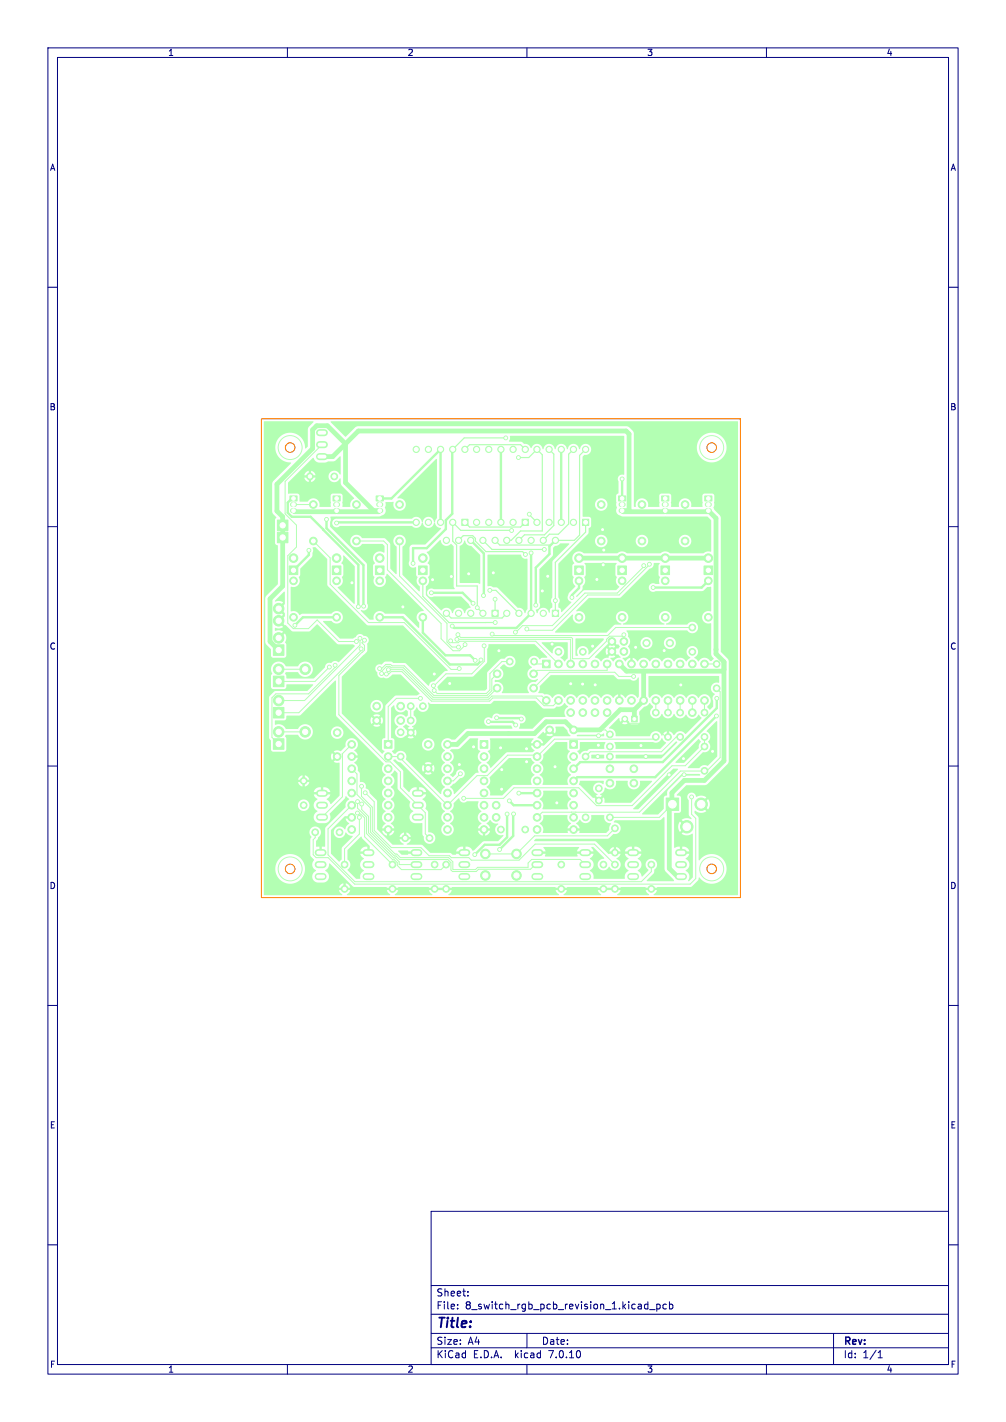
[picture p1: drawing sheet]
<svg xmlns="http://www.w3.org/2000/svg" width="210mm" height="297mm" viewBox="0 0 210 297" stroke-linecap="round" stroke-linejoin="round" font-family="sans-serif">
<defs><g id="words">
<text font-size="2.8" fill="#000080" x="91" y="277.9">Title:</text>
<g font-size="2.1" fill="#000080">
<text x="91" y="273.7">File:</text>
<text x="91" y="271">Sheet:</text>
<text x="97.1" y="273.7">8_switch_rgb_pcb_revision_1.kicad_pcb</text>
<text x="91" y="281.1">Size:</text>
<text x="97.7" y="281.1">A4</text>
<text x="113" y="281.1">Date:</text>
<text x="176" y="281.3">Rev:</text>
<text x="91" y="283.9">KiCad</text>
<text x="98.7" y="283.9">E.D.A.</text>
<text x="107.6" y="283.9">kicad</text>
<text x="114.8" y="283.9">7.0.10</text>
<text x="176" y="283.9">Id:</text>
<text x="180.1" y="283.9">1/1</text>
</g>
<g font-size="1.8" fill="#000080">
<text x="35" y="11.9">1</text>
<text x="85" y="11.9">2</text>
<text x="135" y="11.9">3</text>
<text x="185" y="11.9">4</text>
<text x="10.3" y="35.9">A</text>
<text x="198.4" y="35.9">A</text>
<text x="10.3" y="85.9">B</text>
<text x="198.3" y="85.9">B</text>
<text x="10.3" y="135.9">C</text>
<text x="198.3" y="135.9">C</text>
<text x="10.3" y="185.9">D</text>
<text x="198.3" y="185.9">D</text>
<text x="10.3" y="235.9">E</text>
<text x="198.3" y="235.9">E</text>
<text x="10.3" y="285.9">F</text>
<text x="35" y="286.9">1</text>
<text x="85" y="286.9">2</text>
<text x="135" y="286.9">3</text>
<text x="185" y="286.9">4</text>
<text x="198.4" y="285.9">F</text>
</g>
</g></defs>
<g fill="none" stroke="#b3ffb3" stroke-width=".21">
<path d="M67.2 92.9l-7.7 7.7v6.7l2.4 2.4v4.6l-1.8 1.8v14l1.1 1.2h3.2l1.8-1.8 4.5 4.5h3.7M61.3 105.4h4.1M65.4 113l3.5 3.5v5.5l8 8h7.5l9.8 9.8h1.5l.2-.2M74.4 113h5.7l.8 .8v5.2l11.2 11.2v3.2l2.5 2.5h1.3l1.2-1.3M83.4 113v7.3l9.9 9.9v3.9l1.1 1 1.3 .1M134.4 118.1v.2l-5.5 5.6h-6.8l-6.8 6.8h-6.2l-1.5 1.3M135.6 117.8l-6.4 6.5h-6.5l-7.4 7.3h-5.1l-.2-.2M58.2 139.8h5.5M68.7 139.3l-2.9 3h-7.6M70 138.9v.5l-5.6 5.5h-6.8l-.8 .8v8.3l1.4 1.4M75.1 133.3v1.5l-11.5 11.5h-5.4M75.4 135.5v.4l-13 13h-4.2"/>
<path d="M76.1 133.7l-.6 .6 .6 .5v1l-5.4 5.3v8.2l9.9 9.8h.9l2.1 2.1v3.3l5.2 5.2v4.5l.9 .8M79.2 139.6h.5l.8-.8h1l.3 .3h2.6l6.2 6.1h11.1l1-.9v-2.5l1.1-1.1M81.1 139.9h3l6.1 6.1h11.8l.7-.6h10.4l.9 .9M94.1 133.9l.4 .3h1.2l.3-.3h15.8l4.8 4.8M94.2 120.4l-.7 .7h-3.2M95.4 133.5h23.7v5.2M95.6 132.6l.6 .5h23.1l.2 .3v4.2h3.4l3.7-3.7v-.4l.7-.6h2.6l.3-.3M101.1 134.9v3.2l-2.6 2.6h-5.4l-2.6 2.5M106.4 138.2h-1.6l-2.5 2.5v3.4l-.8 .7h-10.2l-.7-.6M111.5 138.2l.5 .5h2M126.7 138.7v1.3h-14.6l-.7 .7M144.5 131.1h-16l-1.6 1.6h-23.9l-.3-.3"/>
<path d="M147.1 138.7h2.5M58.2 152.9h5.5M73.4 155.5l-2 2 .1 8.9-4.3 4.3M79.7 140.7v-.5l1-1h.7l.3 .3h2.5l6.2 6.1h11.5l1.9-1.9M80.7 140.8h.5l.5-.5h2.2l6.2 6.1h12.1l.7-.6h9.1l1.6 1.6h1.9l1.1-1.1M85.7 147.5v3M87.8 145.9h-5l-1.8 1.7v7.9M98.9 156l-3 3v.7M125.3 152.5h1.1l.9 .9M130.4 150.2l.9 .9h4.8l3.1 3.1 .2-.3M132.3 141.3h-3.1l-.9-.9h-13.6l-3.3 3.3M136.9 146.3v2.6"/>
<path d="M136.9 153.9l-.4 .5h-20.7l-3.7 3.6-.3-.3h-5.8l-4.3 4.3h-2.1l-6.2 6.2-10.1-10.2h-2.3M139.4 146.3v2.5M142 146.3v2.5M142 153.9h.1M142 153.9h-.8l-3.1 3.1h-14.9l-1 1M144.5 146.3v2.5M147.1 146.3v2.5M147.1 153.9v2l-4.1 4h-2.7l-8.3 8.4h-7.5l-3.7-3.8h-13.5l-2.2 2.2h-8.3M149.6 143.8l.7 .7v13.7l-2.7 2.8h-5.5l-8.6 8.6h-20.3l-1.1 1.1M73.4 160.6l1.1 1.1v4.3l2.8 2.7v5.1l5 5h.4l.7 .7h10.1l.6 .7v1.5l.4 .3h4.9l.5-.4h10.8l1-1h.5M73.4 168.2l-4.9 4.9v5.4l5.6 5.7h59.8l2.1-2.1v-1.5M74.6 169.8l.2 .2h.5l.8 .8v4l5.8 5.8"/>
<path d="M74.6 167.4v1.4l1.9 1.9v3.4l5.5 5.5h.3l.6 .6v.5l.9 .9h8.3l1-1M75 170.7v3.5l-3.1 3.1v3.3M75.5 164.2v2.1l2.2 2.3v5l4.8 4.8h.3l.8 .7h10.1l.8 .9 .1 1.6h4.6l.5-.4h10.5v-.9l.8-.8h10.1l1.1 1.1M75.5 164.2h.1M75.5 167.9v1.2l1.4 1.4v3.4l5.3 5.3h.3l.8 .8v.6h3.6M76.2 165.6l1.9 1.9v5.9l3.6 3.6h6.2l1.7 1.7h4.2l.4 .4h3.7l.5 .6h10l3.3-3.4h12.4l4.3 4.3M96.1 161.6l-1.5 1.5h-1.2M96.8 166.7h.1M128.4 173l-1.6 1.6h-15.2l-3.8 3.8h-6.5M140.4 168l-2.8 2.7h-10.3M144.4 166.4v.1M144.4 166.5v3.6l.8 .8v12.6l-1.1 1.2h-70.1l-5.5-5.6h-2.5l-.6-.6v-3.1l.4-.4v-1.2"/>
<circle cx="60.6" cy="93.5" r="2.5"/>
<circle cx="148.6" cy="93.5" r="2.5"/>
<circle cx="60.6" cy="181.5" r="2.5"/>
<circle cx="148.6" cy="181.5" r="2.5"/>
</g>
<g fill="#b3ffb3" stroke="#b3ffb3" stroke-width=".21">
<path d="M57.1 134.7h2.2v2.2h-2.2z"/>
<path d="M57.1 141.2h2.2v2.2h-2.2z"/>
<path d="M78.4 118.2h1.8v1.8h-1.8z"/>
<path d="M138.1 103.6h1.5v1h-1.5z"/>
<path d="M139.1 166.7h2.6v2.6h-2.6z"/>
<path d="M102.7 127.4h1.3v1.4h-1.3z"/>
<path d="M57.9 111.2h2.2v2.2h-2.2z"/>
<path d="M60.4 118.2h1.8v1.8h-1.8z"/>
<path d="M87.4 118.2h1.8v1.8h-1.8z"/>
<path d="M69.5 103.6h1.5v1h-1.5z"/>
<path d="M147.1 103.6h1.5v1h-1.5z"/>
<path d="M131.8 149.6h1.2v1.2h-1.2z"/>
<path d="M80.2 154.7h1.6v1.6h-1.6z"/>
<path d="M121.6 108.4h1.3v1.4h-1.3z"/>
<path d="M120 118.2h1.8v1.8h-1.8z"/>
<path d="M138 118.2h1.8v1.8h-1.8z"/>
<path d="M100.2 154.7h1.6v1.6h-1.6z"/>
<path d="M147 118.2h1.8v1.8h-1.8z"/>
<path d="M69.4 118.2h1.8v1.8h-1.8z"/>
<path d="M113.2 137.9h1.6v1.6h-1.6z"/>
<path d="M129 118.2h1.8v1.8h-1.8z"/>
<path d="M96.4 108.4h1.3v1.4h-1.3z"/>
<path d="M129.1 103.6h1.5v1h-1.5z"/>
<path d="M78.5 103.6h1.5v1h-1.5z"/>
<path d="M118.9 154.7h1.6v1.6h-1.6z"/>
<path d="M60.5 103.6h1.5v1h-1.5z"/>
<path d="M57.9 108.6h2.2v2.2h-2.2z"/>
<path d="M57.1 154.3h2.2v2.2h-2.2z"/>
<path d="M57.1 147.8h2.2v2.2h-2.2z"/>
<path d="M115.3 127.4h1.3v1.4h-1.3z"/>
<path d="M109 108.4h1.3v1.4h-1.3z"/>
<circle cx="70.4" cy="158" r=".8"/>
<circle cx="70.4" cy="153" r=".8"/>
<circle cx="127.7" cy="136.1" r=".8"/>
<circle cx="130.2" cy="136.1" r=".8"/>
<circle cx="58.2" cy="133.2" r="1.1"/>
<circle cx="85.7" cy="153" r=".7"/>
<circle cx="85.7" cy="150.5" r=".7"/>
<circle cx="58.2" cy="139.8" r="1.1"/>
<circle cx="127.3" cy="155.9" r=".7"/>
<circle cx="127.3" cy="153.4" r=".7"/>
<circle cx="79.3" cy="116.6" r=".9"/>
<circle cx="144.5" cy="148.8" r=".8"/>
<circle cx="125.5" cy="105.4" r=".8"/>
<circle cx="125.5" cy="113" r=".8"/>
<circle cx="70.9" cy="173.8" r=".7"/>
<circle cx="65.8" cy="173.8" r=".7"/>
<circle cx="146.4" cy="168" r="1.3"/>
<circle cx="143.4" cy="172.7" r="1.3"/>
<circle cx="89.4" cy="155.5" r=".8"/>
<circle cx="89.4" cy="160.5" r=".8"/>
<circle cx="81.9" cy="180.6" r=".7"/>
<circle cx="81.9" cy="185.7" r=".7"/>
<circle cx="128.4" cy="180.6" r=".7"/>
<circle cx="128.4" cy="185.7" r=".7"/>
<circle cx="83.6" cy="147.5" r=".8"/>
<circle cx="78.6" cy="147.5" r=".8"/>
<circle cx="100.8" cy="128.1" r=".65"/>
<circle cx="98.3" cy="128.1" r=".65"/>
<circle cx="95.7" cy="128.1" r=".65"/>
<circle cx="93.2" cy="128.1" r=".65"/>
<circle cx="93.2" cy="112.9" r=".65"/>
<circle cx="95.7" cy="112.9" r=".65"/>
<circle cx="98.3" cy="112.9" r=".65"/>
<circle cx="100.8" cy="112.9" r=".65"/>
<circle cx="103.3" cy="112.9" r=".65"/>
<circle cx="65.4" cy="105.4" r=".8"/>
<circle cx="65.4" cy="113" r=".8"/>
<circle cx="85.7" cy="147.5" r=".7"/>
<circle cx="88.3" cy="147.5" r=".7"/>
<circle cx="61.3" cy="116.6" r=".9"/>
<circle cx="88.3" cy="116.6" r=".9"/>
<circle cx="103.8" cy="140.7" r=".8"/>
<circle cx="111.4" cy="140.7" r=".8"/>
<circle cx="70.3" cy="121.3" r=".8"/>
<circle cx="70.3" cy="128.9" r=".8"/>
<circle cx="138.9" cy="121.3" r=".8"/>
<circle cx="138.9" cy="128.9" r=".8"/>
<circle cx="143" cy="113" r=".8"/>
<circle cx="143" cy="105.4" r=".8"/>
<circle cx="104.6" cy="173.3" r=".7"/>
<circle cx="109.6" cy="173.3" r=".7"/>
<circle cx="126" cy="180.6" r=".7"/>
<circle cx="126" cy="185.7" r=".7"/>
<circle cx="122.2" cy="158" r=".7"/>
<circle cx="127.3" cy="158" r=".7"/>
<circle cx="130.4" cy="150.2" r=".6"/>
<circle cx="81" cy="158" r=".8"/>
<circle cx="81" cy="160.6" r=".8"/>
<circle cx="81" cy="163.1" r=".8"/>
<circle cx="81" cy="165.6" r=".8"/>
<circle cx="81" cy="168.2" r=".8"/>
<circle cx="81" cy="170.7" r=".8"/>
<circle cx="81" cy="173.3" r=".8"/>
<circle cx="73.4" cy="173.3" r=".8"/>
<circle cx="73.4" cy="170.7" r=".8"/>
<circle cx="73.4" cy="168.2" r=".8"/>
<circle cx="73.4" cy="165.6" r=".8"/>
<circle cx="73.4" cy="163.1" r=".8"/>
<circle cx="73.4" cy="160.6" r=".8"/>
<circle cx="73.4" cy="158" r=".8"/>
<circle cx="73.4" cy="155.5" r=".8"/>
<circle cx="63.4" cy="168.2" r=".7"/>
<circle cx="63.4" cy="163.1" r=".7"/>
<circle cx="147.1" cy="155.9" r=".7"/>
<circle cx="147.1" cy="161" r=".7"/>
<circle cx="119.7" cy="109.1" r=".65"/>
<circle cx="117.2" cy="109.1" r=".65"/>
<circle cx="114.6" cy="109.1" r=".65"/>
<circle cx="112.1" cy="109.1" r=".65"/>
<circle cx="112.1" cy="93.9" r=".65"/>
<circle cx="114.6" cy="93.9" r=".65"/>
<circle cx="117.2" cy="93.9" r=".65"/>
<circle cx="119.7" cy="93.9" r=".65"/>
<circle cx="122.2" cy="93.9" r=".65"/>
<circle cx="107.8" cy="178.4" r="1"/>
<circle cx="101.3" cy="178.4" r="1"/>
<circle cx="107.8" cy="182.9" r="1"/>
<circle cx="101.3" cy="182.9" r="1"/>
<circle cx="69.8" cy="99.5" r=".7"/>
<circle cx="64.7" cy="99.5" r=".7"/>
<circle cx="89.7" cy="175" r=".7"/>
<circle cx="84.6" cy="175" r=".7"/>
<circle cx="58.2" cy="127.1" r="1.1"/>
<circle cx="106.4" cy="138.2" r=".7"/>
<circle cx="111.5" cy="138.2" r=".7"/>
<circle cx="71.9" cy="180.6" r=".7"/>
<circle cx="71.9" cy="185.7" r=".7"/>
<circle cx="120.9" cy="116.6" r=".9"/>
<circle cx="121.7" cy="136.1" r=".7"/>
<circle cx="116.6" cy="136.1" r=".7"/>
<circle cx="149.6" cy="138.7" r=".7"/>
<circle cx="149.6" cy="143.8" r=".7"/>
<circle cx="138.9" cy="116.6" r=".9"/>
<circle cx="130.2" cy="134" r=".8"/>
<circle cx="127.7" cy="134" r=".8"/>
<circle cx="101" cy="158" r=".8"/>
<circle cx="101" cy="160.6" r=".8"/>
<circle cx="101" cy="163.1" r=".8"/>
<circle cx="101" cy="165.6" r=".8"/>
<circle cx="101" cy="168.2" r=".8"/>
<circle cx="101" cy="170.7" r=".8"/>
<circle cx="101" cy="173.3" r=".8"/>
<circle cx="93.4" cy="173.3" r=".8"/>
<circle cx="93.4" cy="170.7" r=".8"/>
<circle cx="93.4" cy="168.2" r=".8"/>
<circle cx="93.4" cy="165.6" r=".8"/>
<circle cx="93.4" cy="163.1" r=".8"/>
<circle cx="93.4" cy="160.6" r=".8"/>
<circle cx="93.4" cy="158" r=".8"/>
<circle cx="93.4" cy="155.5" r=".8"/>
<circle cx="63.7" cy="139.8" r="1.1"/>
<circle cx="103.6" cy="168.2" r=".8"/>
<circle cx="147.9" cy="116.6" r=".9"/>
<circle cx="136.9" cy="148.8" r=".7"/>
<circle cx="136.9" cy="153.9" r=".7"/>
<circle cx="70.3" cy="116.6" r=".9"/>
<circle cx="125" cy="167.2" r=".7"/>
<circle cx="125" cy="164.7" r=".7"/>
<circle cx="142" cy="148.8" r=".7"/>
<circle cx="142" cy="153.9" r=".7"/>
<circle cx="103.8" cy="143.7" r=".8"/>
<circle cx="111.4" cy="143.7" r=".8"/>
<circle cx="144.5" cy="131.1" r=".7"/>
<circle cx="144.5" cy="136.1" r=".7"/>
<circle cx="116.6" cy="138.7" r=".8"/>
<circle cx="119.1" cy="138.7" r=".8"/>
<circle cx="121.7" cy="138.7" r=".8"/>
<circle cx="124.2" cy="138.7" r=".8"/>
<circle cx="126.7" cy="138.7" r=".8"/>
<circle cx="129.3" cy="138.7" r=".8"/>
<circle cx="131.8" cy="138.7" r=".8"/>
<circle cx="134.4" cy="138.7" r=".8"/>
<circle cx="136.9" cy="138.7" r=".8"/>
<circle cx="139.4" cy="138.7" r=".8"/>
<circle cx="142" cy="138.7" r=".8"/>
<circle cx="144.5" cy="138.7" r=".8"/>
<circle cx="147.1" cy="138.7" r=".8"/>
<circle cx="147.1" cy="146.3" r=".8"/>
<circle cx="144.5" cy="146.3" r=".8"/>
<circle cx="142" cy="146.3" r=".8"/>
<circle cx="139.4" cy="146.3" r=".8"/>
<circle cx="136.9" cy="146.3" r=".8"/>
<circle cx="134.4" cy="146.3" r=".8"/>
<circle cx="131.8" cy="146.3" r=".8"/>
<circle cx="129.3" cy="146.3" r=".8"/>
<circle cx="126.7" cy="146.3" r=".8"/>
<circle cx="124.2" cy="146.3" r=".8"/>
<circle cx="121.7" cy="146.3" r=".8"/>
<circle cx="119.1" cy="146.3" r=".8"/>
<circle cx="116.6" cy="146.3" r=".8"/>
<circle cx="114" cy="146.3" r=".8"/>
<circle cx="93.1" cy="180.6" r=".7"/>
<circle cx="93.1" cy="185.7" r=".7"/>
<circle cx="129.9" cy="116.6" r=".9"/>
<circle cx="94.5" cy="109.1" r=".65"/>
<circle cx="92" cy="109.1" r=".65"/>
<circle cx="89.4" cy="109.1" r=".65"/>
<circle cx="86.9" cy="109.1" r=".65"/>
<circle cx="86.9" cy="93.9" r=".65"/>
<circle cx="89.4" cy="93.9" r=".65"/>
<circle cx="92" cy="93.9" r=".65"/>
<circle cx="94.5" cy="93.9" r=".65"/>
<circle cx="97" cy="93.9" r=".65"/>
<circle cx="127.3" cy="170.7" r=".7"/>
<circle cx="122.2" cy="170.7" r=".7"/>
<circle cx="120.9" cy="121.3" r=".8"/>
<circle cx="120.9" cy="128.9" r=".8"/>
<circle cx="127.3" cy="163.6" r=".8"/>
<circle cx="132.3" cy="163.6" r=".8"/>
<circle cx="128.4" cy="173" r=".7"/>
<circle cx="128.4" cy="178.1" r=".7"/>
<circle cx="83.4" cy="105.4" r=".8"/>
<circle cx="83.4" cy="113" r=".8"/>
<circle cx="121.7" cy="148.8" r=".8"/>
<circle cx="119.7" cy="158" r=".8"/>
<circle cx="119.7" cy="160.6" r=".8"/>
<circle cx="119.7" cy="163.1" r=".8"/>
<circle cx="119.7" cy="165.6" r=".8"/>
<circle cx="119.7" cy="168.2" r=".8"/>
<circle cx="119.7" cy="170.7" r=".8"/>
<circle cx="119.7" cy="173.3" r=".8"/>
<circle cx="112.1" cy="173.3" r=".8"/>
<circle cx="112.1" cy="170.7" r=".8"/>
<circle cx="112.1" cy="168.2" r=".8"/>
<circle cx="112.1" cy="165.6" r=".8"/>
<circle cx="112.1" cy="163.1" r=".8"/>
<circle cx="112.1" cy="160.6" r=".8"/>
<circle cx="112.1" cy="158" r=".8"/>
<circle cx="112.1" cy="155.5" r=".8"/>
<circle cx="119.1" cy="148.8" r=".8"/>
<circle cx="63.7" cy="152.9" r="1.1"/>
<circle cx="83.6" cy="158" r=".7"/>
<circle cx="83.6" cy="152.9" r=".7"/>
<circle cx="61.3" cy="121.3" r=".8"/>
<circle cx="61.3" cy="128.9" r=".8"/>
<circle cx="58.2" cy="129.7" r="1.1"/>
<circle cx="58.2" cy="152.9" r="1.1"/>
<circle cx="58.2" cy="146.3" r="1.1"/>
<circle cx="134" cy="113" r=".8"/>
<circle cx="134" cy="105.4" r=".8"/>
<circle cx="135" cy="134.3" r=".75"/>
<circle cx="139.8" cy="134.3" r=".75"/>
<circle cx="78.6" cy="150.5" r=".8"/>
<circle cx="83.6" cy="150.5" r=".8"/>
<circle cx="79.3" cy="121.3" r=".8"/>
<circle cx="79.3" cy="128.9" r=".8"/>
<circle cx="74.4" cy="113" r=".8"/>
<circle cx="74.4" cy="105.4" r=".8"/>
<circle cx="103.6" cy="170.7" r=".8"/>
<circle cx="129.9" cy="121.3" r=".8"/>
<circle cx="129.9" cy="128.9" r=".8"/>
<circle cx="132.3" cy="160.6" r=".8"/>
<circle cx="127.3" cy="160.6" r=".8"/>
<circle cx="126.7" cy="148.8" r=".8"/>
<circle cx="119.7" cy="152.4" r=".8"/>
<circle cx="114.7" cy="152.4" r=".8"/>
<circle cx="124.2" cy="148.8" r=".8"/>
<circle cx="88.3" cy="121.3" r=".8"/>
<circle cx="88.3" cy="128.9" r=".8"/>
<circle cx="136" cy="180.6" r=".7"/>
<circle cx="136" cy="185.7" r=".7"/>
<circle cx="113.4" cy="128.1" r=".65"/>
<circle cx="110.9" cy="128.1" r=".65"/>
<circle cx="108.3" cy="128.1" r=".65"/>
<circle cx="105.8" cy="128.1" r=".65"/>
<circle cx="105.8" cy="112.9" r=".65"/>
<circle cx="108.3" cy="112.9" r=".65"/>
<circle cx="110.9" cy="112.9" r=".65"/>
<circle cx="113.4" cy="112.9" r=".65"/>
<circle cx="115.9" cy="112.9" r=".65"/>
<circle cx="147.9" cy="121.3" r=".8"/>
<circle cx="147.9" cy="128.9" r=".8"/>
<circle cx="147.1" cy="148.8" r=".7"/>
<circle cx="147.1" cy="153.9" r=".7"/>
<circle cx="139.4" cy="148.8" r=".7"/>
<circle cx="139.4" cy="153.9" r=".7"/>
<circle cx="117.2" cy="180.6" r=".7"/>
<circle cx="117.2" cy="185.7" r=".7"/>
<circle cx="90.7" cy="180.6" r=".7"/>
<circle cx="90.7" cy="185.7" r=".7"/>
<circle cx="107.1" cy="109.1" r=".65"/>
<circle cx="104.6" cy="109.1" r=".65"/>
<circle cx="102" cy="109.1" r=".65"/>
<circle cx="99.5" cy="109.1" r=".65"/>
<circle cx="99.5" cy="93.9" r=".65"/>
<circle cx="102" cy="93.9" r=".65"/>
<circle cx="104.6" cy="93.9" r=".65"/>
<circle cx="107.1" cy="93.9" r=".65"/>
<circle cx="109.6" cy="93.9" r=".65"/>
<circle cx="125.9" cy="118" r=".4"/>
<circle cx="124.8" cy="158" r=".4"/>
<circle cx="95.9" cy="159.7" r=".4"/>
<circle cx="123.7" cy="135" r=".4"/>
<circle cx="139.7" cy="161.8" r=".4"/>
<circle cx="109.9" cy="159.1" r=".4"/>
<circle cx="114.3" cy="120.4" r=".4"/>
<circle cx="119.1" cy="142.8" r=".4"/>
<circle cx="133.8" cy="155.7" r=".4"/>
<circle cx="126" cy="114.9" r=".4"/>
<circle cx="116.2" cy="167.7" r=".4"/>
<circle cx="134.8" cy="158" r=".4"/>
<circle cx="104.5" cy="156.2" r=".4"/>
<circle cx="90.3" cy="121.1" r=".4"/>
<circle cx="115.9" cy="160.2" r=".4"/>
<circle cx="142.1" cy="143.1" r=".4"/>
<circle cx="104.1" cy="135.9" r=".4"/>
<circle cx="94.2" cy="120.4" r=".4"/>
<circle cx="103" cy="119.6" r=".4"/>
<circle cx="109.9" cy="156.4" r=".4"/>
<circle cx="84.1" cy="126.8" r=".4"/>
<circle cx="132.7" cy="135.2" r=".4"/>
<circle cx="104.7" cy="160.7" r=".4"/>
<circle cx="97.8" cy="119.8" r=".4"/>
<circle cx="148.7" cy="156.9" r=".4"/>
<circle cx="98.9" cy="156" r=".4"/>
<circle cx="124.2" cy="143" r=".4"/>
<circle cx="93.9" cy="142.8" r=".4"/>
<circle cx="124.6" cy="121" r=".4"/>
<circle cx="113.2" cy="123.4" r=".4"/>
<circle cx="142.8" cy="161.8" r=".4"/>
<circle cx="138.6" cy="135.9" r=".4"/>
<circle cx="121.6" cy="142.9" r=".4"/>
<circle cx="125.8" cy="110.6" r=".4"/>
<circle cx="73.5" cy="121.7" r=".4"/>
<circle cx="124.9" cy="153.7" r=".4"/>
<circle cx="90.7" cy="140.8" r=".4"/>
<circle cx="104.7" cy="164.8" r=".4"/>
<circle cx="142.7" cy="158.5" r=".4"/>
<circle cx="124.9" cy="155.6" r=".4"/>
<circle cx="115.2" cy="134.5" r=".4"/>
<circle cx="90.6" cy="144.2" r=".4"/>
<circle cx="108.2" cy="95.6" r=".4"/>
<circle cx="102.2" cy="123.3" r=".4"/>
<circle cx="119.4" cy="124.8" r=".4"/>
<circle cx="106.8" cy="110.8" r=".4"/>
<circle cx="99.6" cy="126.9" r=".4"/>
<circle cx="115.9" cy="125.4" r=".4"/>
<circle cx="103.3" cy="125.2" r=".4"/>
<circle cx="103.4" cy="130" r=".4"/>
<circle cx="113.6" cy="114.8" r=".4"/>
<circle cx="86.2" cy="117.7" r=".4"/>
<circle cx="105.6" cy="91.5" r=".4"/>
<circle cx="98.8" cy="126" r=".4"/>
<circle cx="90" cy="123.8" r=".4"/>
<circle cx="111.8" cy="126.4" r=".4"/>
<circle cx="110.5" cy="107.4" r=".4"/>
<circle cx="64.5" cy="114.9" r=".4"/>
<circle cx="70.3" cy="109.2" r=".4"/>
<circle cx="129.9" cy="100" r=".4"/>
<circle cx="100.9" cy="124.4" r=".4"/>
<circle cx="74.8" cy="126.7" r=".4"/>
<circle cx="94.1" cy="133.9" r=".4"/>
<circle cx="75.1" cy="133.3" r=".4"/>
<circle cx="95.4" cy="133.5" r=".4"/>
<circle cx="75.4" cy="135.5" r=".4"/>
<circle cx="144.4" cy="166.4" r=".4"/>
<circle cx="110" cy="131.4" r=".4"/>
<circle cx="135.6" cy="117.9" r=".4"/>
<circle cx="134.4" cy="118.1" r=".4"/>
<circle cx="107.6" cy="132" r=".4"/>
<circle cx="95.7" cy="135.2" r=".4"/>
<circle cx="107.2" cy="170" r=".4"/>
<circle cx="104.3" cy="177.4" r=".4"/>
<circle cx="61.6" cy="130.6" r=".4"/>
<circle cx="149.6" cy="149.5" r=".4"/>
<circle cx="100.4" cy="137.8" r=".4"/>
<circle cx="103.7" cy="149.9" r=".4"/>
<circle cx="108.3" cy="165.7" r=".4"/>
<circle cx="108.8" cy="150.2" r=".4"/>
<circle cx="149.6" cy="145.9" r=".4"/>
<circle cx="102" cy="150.7" r=".4"/>
<circle cx="107.7" cy="151.4" r=".4"/>
<circle cx="106.3" cy="167.3" r=".4"/>
<circle cx="99.2" cy="137.9" r=".4"/>
<circle cx="105.9" cy="170" r=".4"/>
<circle cx="99.1" cy="178.5" r=".4"/>
<circle cx="97.1" cy="134.6" r=".4"/>
<circle cx="74.4" cy="134" r=".4"/>
<circle cx="81.1" cy="139.9" r=".4"/>
<circle cx="95.9" cy="139.6" r=".4"/>
<circle cx="79.7" cy="140.7" r=".4"/>
<circle cx="70" cy="138.9" r=".4"/>
<circle cx="80.7" cy="140.8" r=".4"/>
<circle cx="130.2" cy="132.6" r=".4"/>
<circle cx="76.1" cy="133.7" r=".4"/>
<circle cx="95.6" cy="132.6" r=".4"/>
<circle cx="68.7" cy="139.3" r=".4"/>
<circle cx="79.2" cy="139.6" r=".4"/>
<circle cx="76.2" cy="165.6" r=".4"/>
<circle cx="75.5" cy="164.2" r=".4"/>
<circle cx="74.6" cy="167.4" r=".4"/>
<circle cx="75.5" cy="167.9" r=".4"/>
<circle cx="74.6" cy="169.8" r=".4"/>
<circle cx="75" cy="170.7" r=".4"/>
<circle cx="109.7" cy="115.8" r=".4"/>
<circle cx="136.3" cy="122.7" r=".4"/>
<circle cx="94.4" cy="130.8" r=".4"/>
<circle cx="68.2" cy="108.5" r=".4"/>
<circle cx="110.9" cy="115.5" r=".4"/>
<circle cx="75.9" cy="126.6" r=".4"/>
<circle cx="132.3" cy="141.3" r=".4"/>
<circle cx="96.8" cy="166.7" r=".4"/>
<circle cx="102.7" cy="132.4" r=".4"/>
<circle cx="90.5" cy="143.2" r=".4"/>
<circle cx="101.1" cy="134.9" r=".4"/>
<circle cx="87.8" cy="145.9" r=".4"/>
<circle cx="96.1" cy="161.6" r=".4"/>
</g>
<g fill="none" stroke="#b3ffb3" stroke-width="1.5">
<path d="M66.7 90.4h1M66.7 92.9h1M66.7 95.4h1M66.4 178.1h1M66.7 165.7h1M66.7 168.2h1M66.7 170.7h1M76.4 178.1h1M86.4 178.1h1M86.7 165.7h1M86.7 168.2h1M86.7 170.7h1"/>
<path d="M96.4 178.1h1M111.7 178.1h1M121.7 178.1h1M131.7 178.1h1M141.7 178.1h1M66.4 180.6h1M66.4 183.1h1M76.4 180.6h1M76.4 183.1h1M86.4 180.6h1M86.4 183.1h1M96.4 180.6h1"/>
<path d="M96.4 183.1h1M111.7 180.6h1M111.7 183.1h1M121.7 180.6h1M121.7 183.1h1M131.7 180.6h1M131.7 183.1h1M141.7 180.6h1M141.7 183.1h1"/>
</g>
<path d="M61 105.4h.5M61 106.7h.5M70 105.4h.5M70 106.7h.5M79 105.4h.5M79 106.7h.5M129.6 105.4h.5M129.6 106.7h.5M138.6 105.4h.5M138.6 106.7h.5M147.6 105.4h.5M147.6 106.7h.5" fill="none" stroke="#b3ffb3" stroke-width="1.1"/>
<path d="M67.2 95.4h2.3l5.3-5.4h55.9l.6 .6v15.9l-.1 .2h-1.3l.2 .2h8.5l.3-.2 .2 .2h8.5l.3-.2 1.6 1.5v28.4l1.6 1.6v20.7l-4.1 4.1h-4.2l-2.5 2.6v2.3l.1 .1-.7 .6v12.8l1.7 1.7h.8M61.3 106.7l.2 .2h8.5l.3-.2 .2 .2h8.5l.3-.2h-1.3l-5.9-5.9v-8.1l-3.8-3.8h-2.2l-.8 .9v3.9l-7.5 7.4v5.6l1.2 1.2v14.5l-2.6 2.7v8.9l1.8 1.8M120.9 116.6h27M129.3 138.7l1.5 1.5h20l.3-.3M149.5 135.7h.1M132.4 148.2h-2.9l-4.2 4.3h-5.6l-1.7-1.7h-4l-2.4 2.4h-13.9l-2.3 2.3h-2M132.4 148.2v2M134.4 140.2v6.1l-2 1.9" fill="none" stroke="#b3ffb3" stroke-width="1"/>
<g fill="none" stroke="#b3ffb3" stroke-width=".25">
<path d="M97 93.9l1-1h10.7l.9 1M105.6 91.5h-8.7l-2.4 2.4M108.2 95.6h2.2l1.7-1.7 1.1 1.1v15.9h-4.5l-2 2h-.9M114.6 93.9l1 .9v15l-1.9 1.9h-4.2l-1.2 1.2M119.7 93.9l-1 1v14.5l-2.1 2.2h-1.9l-1.3 1.3M122.2 93.9l-1.2 1.2v16.7l-1.1 1.1h-4l-.9 .9h-10.7l-1-.9M95.7 112.9l1-1h2l.5 .6v.5l2.2 2.2h7.7l.6 .6M97 109.1l1 1h10.7l.9-1M100.8 112.9l1.9 1.9h10.9M106.8 110.8h-10.6l-1.7-1.7v3.9l.8 .8v8.6h4.3v4.5l1.2 1.2M110.5 107.4l1.6 1.7M122.2 109.1v2l-6.3 6.4v10.6"/>
<path d="M88.3 121.3v3.3l5.4 5.4h9.7M93.2 128.1l1 1h10.6l1-1M102.2 123.3h1.3l4.8 4.8M103.3 125.2v2.9"/>
</g>
<g fill="none" stroke="#b3ffb3" stroke-width=".5">
<path d="M94.5 93.9l-.1 13.4-1.3 1.3v1.9l-4 4h-2.9v3.2M104.6 93.9v15.2M117.1 93.9v15.2M61.3 104.1h-.4l-.8 .9v2.1l.8 .8h3.9l10 10.1v8.7M64.5 114.9v1l-3.2 3.2M68.2 108.5v1.8l7.7 7.7v8.6M79.3 104.1h2.4l10.3-10.2v15.2M86.9 109.1h-16.5l-.1 .1M98.3 112.9l2.7 2.7-.1 8.8M110.9 115.5v12.6l-3.1 3.1h-13l-.4-.4M115.9 112.9l-1.2 1.2v1.6l-2.9 2.9v7.8M129.9 100v4.1"/>
<path d="M70.3 128.9h-7.1l-1.6 1.7M79.3 128.9h4.8l9.8 9.9h5.8l.7-.7v-.3M88.3 128.9v3.3l4.7 4.7h5.1l1.1 1M90 123.8h6.6l2.2 2.2M120.9 121.3v1.5l-1.5 1.5v.5M147.9 121.3l-1.4 1.4h-10.2M102 150.7l5 .1 .7 .6M103.7 149.9l4.9 .1 .2 .2M149.6 149.5l-12.8 12.8h-16.3l-.8 .8M149.6 145.9v2l-11.2 11.3h-17.3l-1.4 1.4M99.1 178.5h.1M105.9 170v4.9l-1.6 1.5h-3.1l-2.1 2.1"/>
<path d="M106.3 167.3l.9 .9h4.9M107.2 170l-.1 4.6-2.8 2.8M108.3 165.7h3.8M112.1 165.6v.1"/>
</g>
<g fill="#b3ffb3">
<path d="M69.1 88h84.9l.1 5.5h-2.4v-.4a3.1 3.1 0 0 0-4.9-2.2 3.1 3.1 0 0 0 .3 5.3 3.1 3.1 0 0 0 4.6-2.7h2.4v93.4l-.2 .1-17.5-.1 .7-1h-.9l.1-.2-.1-.3h.9l.2-.1 6.9-.1 1.5-1.3 .2-.6a3.1 3.1 0 0 0 4.7 .5 3.1 3.1 0 0 0 0-4.7 3.1 3.1 0 0 0-4.7 .6l-.1-8.8-.1-.4-.7-.7v-.4l.2-.1a1.79 1.79 0 0 0 2.3 .1l-.8-.7 .4-.4 .8 .7a1.79 1.79 0 0 0-.1-2.1l-.7 .7-.4-.3 .8-.8-.2-.1a2.5 2.5 0 0 0-2 0 .92 .92 0 0 0-1.4-.8 .92 .92 0 0 0-.1 1.6v2.9l.1 .3 .5 .5-.2 .2a1.78 1.78 0 0 0-1.9 .1l.7 .8-.3 .3-.8-.6a1.79 1.79 0 0 0 0 2.1l.8-.8 .3 .4-.7 .7 .2 .1a2.05 2.05 0 0 0 2.1-.1v9.1l-.8 .8-.2-.1a1.37 1.37 0 0 0-.5-2.1 1.37 1.37 0 0 0 .8-1.2 1.37 1.37 0 0 0-.8-1.3l.6-.5 .2-.5h-.9v-.5h.9v-.1a1.29 1.29 0 0 0-1.5-.9v.9h-.5v-.9l-.6 .1-.4 .2-.2-.1v-7.1l1.2-.2 .3-.4v-2.7l-.3-.4h-.5l-.1-.2 1.9-2h3.9l.5-.2 4.2-4.2 .3-.6v-20.9l-.2-.5-1.4-1.5v-28l-.3-.5-1.1-1.1-.2-.4 .2-.7v-1.9l-.4-.4h-1.6l-.3 .1-.2 .3v2.4h-2.3a1.37 1.37 0 0 0-1.3-1.8 1.37 1.37 0 0 0-1.3 1.8l-1.6-.1v-2.3l-.4-.4h-1.7l-.3 .2-.1 2.6h-2.3a1.37 1.37 0 0 0-1.3-1.8 1.37 1.37 0 0 0-1.3 1.8l-.4-.1v-15.3l-.2-.5-1.1-.9-56.2-.1-.6 .3-2.1 1.9-3.1-3z"/>
<path d="M128.6 185.4h.9l.2-.1h5l.1 .1h.9l-.1 .2 .1 .3h-.9l.3 .6 .4 .3-.1 .2h-6.5l-.1-.2 .5-.3 .2-.6h-.9l.1-.2z"/>
<path d="M117.4 185.4h.9l.2-.1h6.2l.1 .1h.9l-.1 .2 .1 .3h-.9l.3 .6 .4 .3-.1 .2h-7.7l-.1-.2 .5-.3 .2-.6h-.9l.1-.2z"/>
<path d="M93.4 185.4h.9l.1-.1h21.5l.1 .1h.9l-.1 .2 .1 .3h-.9l.3 .6 .4 .3-.1 .2h-22.9l-.1-.2 .4-.3 .3-.6h-.9l.1-.2z"/>
<path d="M82.2 185.4h.9l.1-.1h6.2l.2 .1h.9l-.1 .2 .1 .3h-.9l.2 .6 .4 .3v.2h-7.7l-.1-.2 .4-.3 .3-.6h-.9l.1-.2z"/>
<path d="M55.1 88h10.3v.2l-1.1 1.3v3.7l-.6 .5a3.1 3.1 0 0 0-3.1-3.3 3.1 3.1 0 0 0-3.2 3.2 3.1 3.1 0 0 0 3.4 3.1l-3.8 3.8-.2 .4v5.9l.2 .5 .7 .8-.3 .5v4.8l.2 .3 .4 .3v8l-2.4 2.4-.2 .6v9.1l.2 .5 .9 1 .1 1.3 .1 .3 .3 .2h2.3l.3-.2 .2-.3v-2.3l-.3-.4a1.65 1.65 0 0 0 0-1.9l-.8 .8-.4-.4 .8-.8a2.11 2.11 0 0 0-1.7-.2v-.5l.1-.1a1.59 1.59 0 0 0 1.6-.1l-.8-.8 .4-.4 2.4 2.1h3.3l.4-.2 1.4-1.3 4.2 4.1 3.3 .1 .3 .2 .1 .2-3.4 3.3a1.15 1.15 0 0 0-1.6 .2 .95 .95 0 0 0-1.3 .9l-2.3 2.3h-5.6l-.1-.6a.39 .39 0 0 1-.3-.3 .39 .39 0 0 1 .2-.4h2.4a1.61 1.61 0 0 0 2.4 .8 1.61 1.61 0 0 0 .3-2.5 1.61 1.61 0 0 0-2.5 .4l-.2 .1h-2.4a1.66 1.66 0 0 0-2.3-.8 1.66 1.66 0 0 0-.6 2.3l-.2 .5v2.3l.4 .4h2.4l.3-.2 .2-.8 5.5 .1-1.3 1.3h-6.7l-1.2 1.1v8.6l.4 .7v1.8l.1 .4 .3 .1h2.3l.3-.1 .2-.4-.1-2.4a.32 .32 0 0 1-.2-.3 .32 .32 0 0 1 .2-.3h2.4a1.62 1.62 0 0 0 2.5 .8 1.62 1.62 0 0 0 .2-2.5 1.62 1.62 0 0 0-2.5 .3l-.2 .2h-2.4a1.91 1.91 0 0 0-2.3-1v-.8l2.1-.1 .3-.3v-.6l2.9-.1 7.3-7.3 .1 .2 .1 7.1 3.4 3.6h-1.9v-.2a1.31 1.31 0 0 0-2.1-.8 1.31 1.31 0 0 0 .2 2.2 1.31 1.31 0 0 0 1.9-1.2h1.9l6.5 6.5a1.56 1.56 0 0 0 .3 2.2l.1 .1a1.42 1.42 0 0 0-.8 1.3 1.42 1.42 0 0 0 .8 1.3 1.42 1.42 0 0 0-.8 1.2 1.42 1.42 0 0 0 .8 1.3 1.42 1.42 0 0 0-.8 1.3 1.42 1.42 0 0 0 .8 1.2 1.42 1.42 0 0 0-.8 1.3 1.42 1.42 0 0 0 .8 1.3l-.5 .4-.2 .6h.9v.5h-.9v.2l.4 .6 .6 .2v-.9h.5v.9l.6-.2 .4-.8h-.9v-.5h.9l-.7-1.1a1.38 1.38 0 0 0 .7-1.2 1.38 1.38 0 0 0-.7-1.2 1.42 1.42 0 0 0 .7-1.3 1.42 1.42 0 0 0-.7-1.3 1.42 1.42 0 0 0 .7-1.3 1.42 1.42 0 0 0-.7-1.2 1.42 1.42 0 0 0 .7-1.3 1.42 1.42 0 0 0-.7-1.3l.7-.9 .7 .5 .1 3.4 2.5 2.6a1.51 1.51 0 0 0 .7 2 1.3 1.3 0 0 0-.8 1.4 1.3 1.3 0 0 0 1.2 1.1l1.5 .1v2.2l.3 .6h-2.7a1.2 1.2 0 0 0-1.2-1 1.2 1.2 0 0 0-1.2 1h.9v-.9h.5v.9h3.7a1.22 1.22 0 0 0 1.2 1.4 1.22 1.22 0 0 0 1.2-1.4 1.22 1.22 0 0 0-1.5-1v-4.1l-.6-.9a1.39 1.39 0 0 0-.6-1.9l.6-.5 .2-.5h-1v-.5h1l-.1-.1a1.29 1.29 0 0 0-1.4-.9v.9h-.5v-.9h-.4a1.89 1.89 0 0 0-1.2 1l-1.2-1.2-.1-3.3-2-2 .1-.3h.4l.5 .5 .5 .2 8.6 8.6a1.46 1.46 0 0 0 .7 1.5 1.42 1.42 0 0 0-.8 1.3 1.42 1.42 0 0 0 .8 1.3 1.32 1.32 0 0 0-.7 1.9 1.32 1.32 0 0 0 2.1 .3 1.32 1.32 0 0 0-.2-2.1l-.1-.2a1.38 1.38 0 0 0 .7-1.2 1.38 1.38 0 0 0-.8-1.2l.1-.2a1.44 1.44 0 0 0 .7-1.6l1-.9h.2a.95 .95 0 0 0 .6 .8 .95 .95 0 0 0 1-.2l2.4 .1a1.45 1.45 0 0 0 .6 1.9 1.42 1.42 0 0 0-.8 1.3 1.42 1.42 0 0 0 .8 1.3l-.5 .4-.2 .6h.9v.5h-.9v.2l.4 .6 .6 .2v-.9h.5v.9h.2l.5-.4 .3-.6h-.9v-.5h.9l-.7-1.1 .6-.6h.2a2.14 2.14 0 0 0 1.6 .8 1.27 1.27 0 0 0-.5 1.6 1.27 1.27 0 0 0 1.6 .7v.2l-1.1 1.1-3.2 .1-1.8 1.8-.4 .1a1.34 1.34 0 0 0-1.4-.9v.9h-.5v-.9h-.4a1.25 1.25 0 0 0-1.1 1h.9v.5h-.9v.2h-.7l-.7-.4h-4l-1.8-1.7h-3l-.1-.2 .6-.3 .3-.6h-1a.35 .35 0 0 0 0-.5 .35 .35 0 0 0-.5 0 .35 .35 0 0 0 0 .5h-.9l.3 .6 .6 .3-.1 .2h-2.2l-3.3-3.2v-5.9l-1.6-1.8a1.08 1.08 0 0 0-.8-.9 1 1 0 0 0-1.2-1.3v-1.6l-.2-.5a.72 .72 0 0 1-.2-.9l-.3-.6-.5-.4 .5-.4 .3-.6h-1v-.5h1l-.3-.6-.5-.4a1.34 1.34 0 0 0 .8-1.8 1.34 1.34 0 0 0-1.7-.7 1.34 1.34 0 0 0-.9 1.6l-1 1-.7-.2-.7 .2 .6 .7-.3 .4-.7-.7a1.28 1.28 0 0 0 0 1.4l.7-.6 .3 .3-.6 .7 .5 .2h.7v3.6h-6.3l-.1-.2a1.21 1.21 0 0 0-1.2-.8 1.21 1.21 0 0 0-1.1 1h.9v-1h.5v1h7.3v.2h-7.2a.35 .35 0 0 0-.4-.3 .35 .35 0 0 0-.2 .5h-.9l.3 .6 .6 .4v-1l.5 .1 .1-.3h7.2v.2h-7.3v1l.7-.4 .3-.6h6.3v2.8l-1.9 1.8-.8-1 .6-.5 .2-.5h-1v-.5h1a1.28 1.28 0 0 0-1.5-1v.9h-.5v-.9h-.4a1.25 1.25 0 0 0-1.1 1h.9v.5h-.9l.2 .6 .6 .4-.6 .6-.2 .7h-.9v-.2a1.21 1.21 0 0 0-1.9-.8 1.21 1.21 0 0 0 .2 2.1 1.21 1.21 0 0 0 1.7-1.1h.9v.1a1.34 1.34 0 0 0 .8 1.1v.1a1.26 1.26 0 0 0-.8 1.4 1.26 1.26 0 0 0 1.2 1h1.4a1.39 1.39 0 0 0 .7-2l3.1-3.1 .2-.5h.2l.6 .7a1.47 1.47 0 0 0-.8 1.6l-4.1 4.2-.1 4h-.7v.9h-.5v-.9l-.7-.1v-1l.4-.7a1.29 1.29 0 0 0 .5-1.5 1.29 1.29 0 0 0-1.2-.9 1.26 1.26 0 0 0-1.1 .9 1.26 1.26 0 0 0 .4 1.3l-.2 .6v3.1l.1 .3 .6 .7a1.62 1.62 0 0 0 .1 2h-1.9v-.4a3.1 3.1 0 0 0-4.9-2.2 3.1 3.1 0 0 0 .3 5.3 3.1 3.1 0 0 0 4.6-2.7h1.9l.4 .4a1.26 1.26 0 0 0-.8 1.4 1.26 1.26 0 0 0 1.2 1h1.4a1.31 1.31 0 0 0 .9-1.2 1.31 1.31 0 0 0-.8-1.3l.1-.1a1.71 1.71 0 0 0 .8-1.4l4.9 4.9 6.9 .1 .2 .1h-7.7a1.2 1.2 0 0 0-1.2-.9 1.2 1.2 0 0 0-1.1 .9h.9v-.9h.5v.9h9.5l-.1 .2 .1 .3h-.9l.2 .6 .4 .3v.2h-8.9l-.1-.2 .4-.3 .3-.6h-.9a.35 .35 0 0 0 0-.5 .35 .35 0 0 0-.5 0 .35 .35 0 0 0 0 .5h-.9l.2 .6 .4 .3v.2h-16.2l-.1-.1z"/>
<path d="M126.2 185.4h1.9l-.1 .2 .1 .3h-1.9l.1-.2z"/>
<path d="M91 185.4h1.9l-.1 .2 .1 .3h-1.9l.1-.2z"/>
<path d="M111.5 175.5l.4-.3h14.9l.4-.2 .8-.8a1.23 1.23 0 0 0 1.6-1.1 1.23 1.23 0 0 0-1.3-1.3l-.2-.2 .3-.3h9.2l.3-.1 .6-.5h.2v10.9l.3 .4 1.5 1.6 .2 .4h-5.7v-.2l1.5-1.4 .1-.7a1.24 1.24 0 0 0 .3-1.9 1.24 1.24 0 0 0-1.9 0 1.24 1.24 0 0 0 .4 1.9l-1.3 1.4-.2-.1a1.62 1.62 0 0 0-.8-1.2 1.37 1.37 0 0 0 .8-1.2 1.37 1.37 0 0 0-.8-1.3l.6-.5 .2-.5h-.9v-.5h.9v-.1a1.29 1.29 0 0 0-1.5-.9v.9h-.5v-.9h-.3a1.25 1.25 0 0 0-1.2 1h-.9v-.2a1.21 1.21 0 0 0-1.2-.7 1.21 1.21 0 0 0-1.1 .9h.9v-.9h.5v.9h2.8v.5h-1l.3 .6 .5 .5a1.33 1.33 0 0 0-.8 1.2 1.33 1.33 0 0 0 .8 1.2 1.58 1.58 0 0 0-.8 1.7h-6.5a1.61 1.61 0 0 0-.8-1.7 1.37 1.37 0 0 0 .8-1.2 1.37 1.37 0 0 0-.8-1.3l.5-.4 .3-.5-.9-.1v-.5h.9l-.5-.8 .2-.1h.3l2.2 2.4a1.25 1.25 0 0 0-1.3 1 1.25 1.25 0 0 0 .8 1.5 1.25 1.25 0 0 0 1.6-.8 1.26 1.26 0 0 0 2.1 .4 1.26 1.26 0 0 0-.6-2.1l.6-.4 .2-.6h-.9a.35 .35 0 0 0 0-.5 .35 .35 0 0 0-.5 0 .35 .35 0 0 0 0 .5l-1.1 .1-2.8-2.7h-12.6z"/>
<path d="M72.6 177.5l2.8-2.8 1.8 2v1h-.5v-.9a1.28 1.28 0 0 0-1.5 1h.9v.5h-.9l.2 .6 .6 .4a1.38 1.38 0 0 0-.8 1.3 1.38 1.38 0 0 0 .8 1.2 1.58 1.58 0 0 0-.8 1.7h-.9l-1.8-1.8a1.34 1.34 0 0 0 0-2.2z"/>
<path d="M72 170.5h1.1v.5h-1l.3 .6 .5 .4-.6 .6-.3 .6a1.25 1.25 0 0 0-2-.2 1.25 1.25 0 0 0 .5 2 1.25 1.25 0 0 0 1.7-1.1 2.02 2.02 0 0 0 1.4 .7l-2.2 2.4-.1 2.5-.5 .5-1.7-1.8v-4.8z"/>
<path d="M113.5 176.9h7.3l.1 .2-.5 .7h1v.5h-1l.2 .5-.1 .1h-6.7l.1-.6h-.9v-.5h.9z"/>
<path d="M83.1 177.7l2-.1 .1 .2h.9v.5h-.9l-.1 .2h-1.2l-.8-.7z"/>
<path d="M121 171.2a1.29 1.29 0 0 0 1.7 .6 1.29 1.29 0 0 0 .7-1.5h2.7a1.41 1.41 0 0 0 1.5 1.7v.1a1.52 1.52 0 0 0-.4 1.3l-.7 .6h-5.5v-.5h-.9v-.5h.9l-.3-.6-.4-.4z"/>
<path d="M113.4 170.3l5-.1a2.33 2.33 0 0 0 .8 1.8l-.5 .4-.2 .6h.9v.5h-.9v.5l-5.2-.1a1.55 1.55 0 0 0-.7-1.9l.1-.1a1.44 1.44 0 0 0 .7-1.6z"/>
<path d="M134.1 169.9l8.2-8.2 3.7-.1 .2 .2-.1 .2h-3.4l-.5 .2-2.8 2.8-.2 1.1-.4 .1-.2 .4v2.3l-1.2 1.2h-3.3z"/>
<path d="M132.2 168.8l8.3-8.2h1v.2l-8.2 8.2h-1z"/>
<path d="M113.4 165.2l5-.1a2.27 2.27 0 0 0 .8 1.8 1.62 1.62 0 0 0-.6 2.1h-5.4a1.51 1.51 0 0 0-.6-2.1l.1-.1a1.59 1.59 0 0 0 .7-1.6z"/>
<path d="M121.1 163.1h4.9l.1 .1-.2 .6a1.27 1.27 0 0 0-1.9 .3 1.27 1.27 0 0 0 .7 1.8l-.3 .3 .6 .6 .7-.6-.4-.2v-.1a1.47 1.47 0 0 0 1-1.4 1.41 1.41 0 0 0 1.7 .2 1.41 1.41 0 0 0 .6-1.6h2.4a1.36 1.36 0 0 0 1.3 1.8 1.36 1.36 0 0 0 1.3-1.8h2.4l.1 .1-4.4 4.4-5.4 .1-.3-1.2-.6 .7a.35 .35 0 0 0-.4-.4 .35 .35 0 0 0-.3 .4l-.7-.7-.2 .1-2.9-2.7z"/>
<path d="M102.2 162.3l4-4h4.6l.8 1a1.42 1.42 0 0 0-.8 1.3 1.42 1.42 0 0 0 .8 1.2 1.67 1.67 0 0 0-.7 2.1l-3.7 .1-2.3 2.1h-2.6a1.61 1.61 0 0 0-.7-1.7 1.56 1.56 0 0 0 .6-2.1z"/>
<path d="M94 156.7l.3-.2 1.6-.1 2.2-2.2h1.6l.1 .1-.1 2.1 .6 .5a1.44 1.44 0 0 0 .2 2.4 1.62 1.62 0 0 0-.6 2.1l-.7 .2-4.3 4.2h-.1l-.1-.2a1.59 1.59 0 0 0-.8-1.2l2.1-1.9a.93 .93 0 0 0 1-.9 .93 .93 0 0 0-.9-.9 .93 .93 0 0 0-.9 1l-.7 .6-.6-.5a1.42 1.42 0 0 0 .8-1.2 1.42 1.42 0 0 0-.8-1.3 1.42 1.42 0 0 0 .8-1.3 1.42 1.42 0 0 0-.8-1.2z"/>
<path d="M81.7 147.8l.6-.5a1.41 1.41 0 0 0 .9 1.4 1.41 1.41 0 0 0 1.6-.4l.3 .2v.9l-.4 .3a1.33 1.33 0 0 0-2.1 0 1.33 1.33 0 0 0 .5 2.1 1.28 1.28 0 0 0-.4 1.9 1.28 1.28 0 0 0 2 0l.7-.7-1.2-1.3 .6-.4 .7 .4-.4 .3 .6 .7 .7-.7-.4-.2a1.32 1.32 0 0 0 .9-1.1 1.32 1.32 0 0 0-.6-1.3l.1-.9 .5-.7h.2a1.25 1.25 0 0 0 1.7 .8 1.25 1.25 0 0 0 .5-1.8l.8 .2h12.1h.3l.7-.6h8.5l1.7 1.6h2.1l.7-.4h.3a1.94 1.94 0 0 0 1.4-.8l.7 .7-.1 .2a1.39 1.39 0 0 0-.5 2l-4.3 .1-2.6 2.4h-2.7l.2-1.1a.95 .95 0 0 0 1.1-.9 .95 .95 0 0 0-1.1-1h-4.3a.97 .97 0 0 0-1-.1 .97 .97 0 0 0-.6 .9 .97 .97 0 0 0-1.3 .1 .97 .97 0 0 0 0 1.3l.5 .2 4.8-.1 .3 .6-.1 .1h-9.3l-.5 .2-.6 .6h-9.6l-.2-.6-.6 .7a.35 .35 0 0 0-.5-.4 .35 .35 0 0 0-.1 .6 .35 .35 0 0 0 .6-.1v-.1l.6 .6 .2-.7h9.6l-1.1 1h-9l-.7-.6-.6 .6 .5 .2 .8-.2h9l-.4 .5h-.7a1.33 1.33 0 0 0-1.4-.2 1.33 1.33 0 0 0-.8 1.2h-1.4v-.2a1.31 1.31 0 0 0-2.1-.9 1.31 1.31 0 0 0 .2 2.2 1.31 1.31 0 0 0 1.9-1.1h1.4l.2 .6 .6 .6a1.42 1.42 0 0 0-.8 1.3 1.42 1.42 0 0 0 .8 1.3l-.6 .6-.2 .6h-1.4l-.2-.7-.7 .6-.4-.3 .7-.7-.5-.2-.9 .2 .6 .7-.3 .3-.7-.6a1.28 1.28 0 0 0 0 1.4l.7-.7 .3 .4-.6 .7a1.28 1.28 0 0 0 1.4 0l-.7-.7 .4-.4 .7 .7 .2-.7h1.4a1.92 1.92 0 0 0 .8 1.4 1.38 1.38 0 0 0-.8 1.2 1.38 1.38 0 0 0 .8 1.3 1.85 1.85 0 0 0-.9 1.4l-7.3-7.1a1.27 1.27 0 0 0-.5-1.7 1.27 1.27 0 0 0-1.7 .4h-.3l-.4-.5 .5-.5v-1.8a.64 .64 0 0 0-.6-.5z"/>
<path d="M116 155h2.4v1.4l.6 .5a1.44 1.44 0 0 0 .2 2.4 1.42 1.42 0 0 0-.8 1.3 1.42 1.42 0 0 0 .8 1.2 1.67 1.67 0 0 0-.6 2.1h-5.3a1.55 1.55 0 0 0-.7-2.1 1.42 1.42 0 0 0 .8-1.2 1.42 1.42 0 0 0-.8-1.3l.1-.1a1.44 1.44 0 0 0 .7-1.6z"/>
<path d="M149.5 150.6l.2 .1v7.3l-1.9 1.9a1.49 1.49 0 0 0-1.9 .5h-2.2l-.1-.1 3.1-3.2a1.28 1.28 0 0 0 1.4-.7 1.28 1.28 0 0 0-.3-1.5 1.34 1.34 0 0 0-.3-2.2z"/>
<path d="M102.3 154.2h9l.1 .2-.6 .8h1v.5h-1l.3 .6 .5 .4-.5 .4-5.4 .1-3.2 3.2-.9-1.1a1.46 1.46 0 0 0 .2-2.4l.5-.5z"/>
<path d="M141 159.1l4.8-4.7h.1l.3 .3a.32 .32 0 0 1-.2 .6l-.1 1-3.1 3h-1.7z"/>
<path d="M128.6 157.6h9.6l2.9-2.7 .3 .1-3.4 3.4h-9.4z"/>
<path d="M123.5 157.7l2.5-.1 .1 .7-2.6 .1z"/>
<path d="M121.1 155h5.3l-.3 .7v.7h-2.9l-.6 .4a1.39 1.39 0 0 0-1.6 .8l-.5-.7 .5-.5z"/>
<path d="M65.3 114.4l.6-.1 2.4 2.4 .1 5.6 8.1 8.2 .4 .1 7.3 .1 9.2 9.2v.2l-.7 .2-2 2h-.3a1.04 1.04 0 0 0-.9 .9l-4.8-4.7h-2.6l-.4-.3h-1.2h-.3l-.5 .6a.98 .98 0 0 0-1.2 .4 .98 .98 0 0 0 .3 1.3 1 1 0 0 0 1.4 1 1.33 1.33 0 0 0 1.4-.3l.4-.3h1.7l3.9 4-.6 .4h-4.4l-2 1.9-.2 .3h-.5v-.2a1.3 1.3 0 0 0-2-.9 1.3 1.3 0 0 0 .2 2.3 1.3 1.3 0 0 0 1.8-1.2h.5v3h-.5l-.2-.7-.7 .6-.3-.3 .7-.7-.5-.2-1 .2 .7 .7-.4 .3-.7-.6a1.29 1.29 0 0 0 .1 1.4l.6-.7 .4 .4-.7 .7 1 .2 .5-.2-.7-.7 .3-.4 .7 .7 .2-.7h.5v3.6l-.1 .1a.5 .5 0 0 0-.6 .4v1.8l.6 .5-.5 .5-8.5-8.4v-7.7l5.2-5.1 .2-.4-.1-1.3a.99 .99 0 0 0 .3-1.1 .99 .99 0 0 0-1-.6 .96 .96 0 0 0-1.7 .3l-.5 .3-2.8-.1-3.5-3.5 .2-.1h1.5a1.33 1.33 0 0 0 2 .2 1.33 1.33 0 0 0 0-2 1.33 1.33 0 0 0-2 .3h-5.9l-.6 .3-.2-.2a1.51 1.51 0 0 0-1.7-.7v-5a1.41 1.41 0 0 0 1.6-.5 1.41 1.41 0 0 0 .1-1.6l.3-.4v-1.4l2.5-2.5 .2-1.3z"/>
<path d="M128.3 155h8.1a1.35 1.35 0 0 0 1.8-.8l.9 1-1.3 1.2h-9.2z"/>
<path d="M112.3 153.9l1-1 .4 .3 .6-.7 .4 .3-.7 .7a1.28 1.28 0 0 0 1.5 0l-.7-.7 .3-.3 .7 .7a1.46 1.46 0 0 0 .1-1.4h1.8l.7 .7 .2 .6 .5 .6-3.5 .1-2 1.9h-1.2v-.5h1a1.59 1.59 0 0 0-1.2-1.1z"/>
<path d="M127.2 152l1.9-2h.2l.2 .8 .6-.7a.3 .3 0 0 0 .3 .4 .3 .3 0 0 0 .3-.4l.6 .6 .2 .4h-.5l-.6-.6-.6 .6 .5 .2a1.57 1.57 0 0 1 1.4 0h1.4l.3-.2 .1-.3-.1-2.1 1.1-1.1a1.42 1.42 0 0 0 1.1-.8l.3 .3a.46 .46 0 0 1 .4 .4 .46 .46 0 0 1-.3 .5 1.22 1.22 0 0 0 .4 1.9 1.22 1.22 0 0 0 1.7-.8h.1a1.32 1.32 0 0 0 1.3 .9 1.32 1.32 0 0 0 1.2-.9 1.31 1.31 0 0 0 1.2 .9 1.31 1.31 0 0 0 1.3-.8 1.42 1.42 0 0 0 1.3 .9 1.42 1.42 0 0 0 1.3-.9l.6 .8-3.3 3.3a1.4 1.4 0 0 0-2.4 .2l-.5-.5-.5-.3v1h-.5v-1a1.35 1.35 0 0 0-1 1 1.31 1.31 0 0 0-1.4-1 1.31 1.31 0 0 0-1.2 1.1h-7.1a1.39 1.39 0 0 0-1.4-1.7z"/>
<path d="M120.4 153.6l5-.1 .6-.3 .1 .4-.1 .2h-5.5z"/>
<path d="M135.4 141.2h14.6l.1 .1v1.3a1.27 1.27 0 0 0-1.6 .7 1.27 1.27 0 0 0 .7 1.7 .97 .97 0 0 0-.3 1.4v1.2l-.6 .6h-.2a.54 .54 0 0 1-.4-.5 .54 .54 0 0 1 .4-.6 1.33 1.33 0 0 0-.4-1.9 1.33 1.33 0 0 0-1.9 .6 1.42 1.42 0 0 0-1.3-.8 1.42 1.42 0 0 0-1.2 .8 1.42 1.42 0 0 0-1.3-.8 1.42 1.42 0 0 0-1.3 .8 1.42 1.42 0 0 0-1.3-.8 1.42 1.42 0 0 0-1.2 .8 1.42 1.42 0 0 0-1.3-.8 1.42 1.42 0 0 0-1.3 .8l-.2-.4z"/>
<path d="M114.9 141h13.1l1 .9h2.5a1.01 1.01 0 0 0 1.7-.4l.2 .1v3.8l-.3 .4a1.42 1.42 0 0 0-1.3-.8 1.42 1.42 0 0 0-1.2 .8l-.5-.5-.6-.3v1h-.5v-1l-.6 .3-.4 .5a1.42 1.42 0 0 0-1.3-.8 1.42 1.42 0 0 0-1.2 .8 1.42 1.42 0 0 0-1.3-.8 1.42 1.42 0 0 0-1.3 .8 1.42 1.42 0 0 0-1.2-.8 1.42 1.42 0 0 0-1.3 .8 1.42 1.42 0 0 0-1.3-.8 1.42 1.42 0 0 0-1.2 .8 1.42 1.42 0 0 0-1.3-.8 1.42 1.42 0 0 0-1.3 .8 1.88 1.88 0 0 0-1.7-.8l-1.2-.3 .3-.7v-.7z"/>
<path d="M91.4 143.3l2-2h5.1l.4-.1 2.7-2.8 .1-2.8 .4-1.1h9.5l2.7 2.7-.2 .2h-1l-.4 .3a1.26 1.26 0 0 0-2.1-.4 1.26 1.26 0 0 0 .4 2.1 1.37 1.37 0 0 0-.8 1.9 1.37 1.37 0 0 0 2.1 .5v.2l-.5 .4a1.4 1.4 0 0 0-1.5 .6 1.4 1.4 0 0 0 .1 1.7h-5.7a1.41 1.41 0 0 0 .2-1.7 1.41 1.41 0 0 0-1.6-.6v-.4a1.36 1.36 0 0 0 1.6-.7 1.36 1.36 0 0 0-.5-1.7v-.2l.6-.6h.3a1.24 1.24 0 0 0 1.9 .3 1.24 1.24 0 0 0 0-1.9 1.24 1.24 0 0 0-1.9 .4h-.7l-.3 .2-2.5 2.6-.1 3.4-.4 .4h-9.6l-.4-.6z"/>
<path d="M119.4 128.4h.2a1.33 1.33 0 0 0 1.2 1.8 1.33 1.33 0 0 0 1.4-1.5 1.33 1.33 0 0 0-1.9-1v-.2l2.6-2.6 6.7-.1 6-6a1.02 1.02 0 0 0 .9-1.2l1.2 .1-.2 .5v1.9l.3 .5-.2 .5 .1 .8-.8 .1a.92 .92 0 0 0-1.5 .7 .92 .92 0 0 0 1.5 .8h9.6l.4-.1 .7-.8 .8-.1v5.2a1.35 1.35 0 0 0-1.8 1.3 1.35 1.35 0 0 0 1.8 1.2l.1 4.1h-7.4v-.2a1.26 1.26 0 0 0-1.4-1 1.26 1.26 0 0 0-1.1 1.2h-2.4v-.2a1.25 1.25 0 0 0-2-.8 1.25 1.25 0 0 0 .2 2.1 1.25 1.25 0 0 0 1.8-1.1h2.4a1.25 1.25 0 0 0 1.2 1.3 1.25 1.25 0 0 0 1.3-1.3h7.4v2.4l.5 .9-.4 .5h-.3a1.43 1.43 0 0 0-2.5 .1l-.9-.9a1.24 1.24 0 0 0 .6-1.9 1.24 1.24 0 0 0-2 .1 1.24 1.24 0 0 0 .6 1.9l-.9 .7a1.38 1.38 0 0 0-1.3-.7 1.38 1.38 0 0 0-1.2 .8 1.42 1.42 0 0 0-1.3-.8 1.42 1.42 0 0 0-1.2 .8 1.42 1.42 0 0 0-1.3-.8 1.42 1.42 0 0 0-1.3 .8 1.42 1.42 0 0 0-1.2-.8 1.42 1.42 0 0 0-1.3 .8l-.4-.5-.6-.3v1h-.5v-1l-.6 .3-.4 .5-.6-.8a1.4 1.4 0 0 0 1.4-.8 1.4 1.4 0 0 0-.3-1.6 1.46 1.46 0 0 0 0-2.1 .99 .99 0 0 0-.3-1.1l.1-.1h12.5a1.24 1.24 0 0 0 1.9 .3 1.24 1.24 0 0 0 0-1.9 1.24 1.24 0 0 0-1.9 .4h-4.3l-.1-.2a1.32 1.32 0 0 0 1-2.1 1.32 1.32 0 0 0-2.3 0 1.32 1.32 0 0 0 1 2.1l-.1 .2h-8.5l-.1-.2a1.32 1.32 0 0 0 1-2.1 1.32 1.32 0 0 0-2.3 0 1.32 1.32 0 0 0 1 2.1l-.1 .2h-1.4l-1.6 1.6h-10.7v-.2z"/>
<path d="M128.1 136.1l.7 .7 .3-.1 .4 .5v.2a2.47 2.47 0 0 0-1.6 .7l-.5-.6 1.1-.3-.7-.7z"/>
<path d="M127.1 134.2l.2-.2 .4 .4-.7 .6 .7 .7-.4 .3-.6-.6a1.28 1.28 0 0 0 0 1.4l.6-.7 .4 .4-.7 .7v.2a2.43 2.43 0 0 0-1.6 .7 1.65 1.65 0 0 0-1.2-.8z"/>
<path d="M113.1 134.2l5.4-.1v3.4l-.6 .7-.9-.9a1.25 1.25 0 0 0 .7-1.5 1.25 1.25 0 0 0-1.5-.8 1.25 1.25 0 0 0-.9 1.5l-2.2-2.2z"/>
<path d="M120.2 133.4h5.8v.3l-3 3h-.2a1.25 1.25 0 0 0-1.2-1.8 1.25 1.25 0 0 0-.9 2l-.5 .1-.1-.1z"/>
<path d="M128.1 134l.7 .7 .3-.1a.46 .46 0 0 1 .3 .5 .46 .46 0 0 1-.5 .4l-.1-.1-.7 .6-.3-.3 .6-.7-.6-.6z"/>
<path d="M69 107.9h10l.6-.2a1.18 1.18 0 0 0 .7-1.7l.2-1.1h1.7a1.32 1.32 0 0 0 1 1.8 1.32 1.32 0 0 0 1.5-1.5 1.32 1.32 0 0 0-1.7-1.1v-.2l8.1-8 .1 12.3-.4 .8h-.2a1.21 1.21 0 0 0-1.2-1 1.21 1.21 0 0 0-1.2 1.1l-.1-.1a1.21 1.21 0 0 0-.9-1 1.21 1.21 0 0 0-1.2 .3h-15.6a.92 .92 0 0 0-1 1.3 .92 .92 0 0 0 1.6 .3h15a1.26 1.26 0 0 0 1.3 .3 1.26 1.26 0 0 0 .8-1.1l.2 .1a1.21 1.21 0 0 0 1.2 1.1 1.21 1.21 0 0 0 1.2-1.2l.1 .2a1.39 1.39 0 0 0 1.3 1l-3.3 3.4h-2.7l-.4 .3-.2 .4v2.7a.95 .95 0 0 0 .1 1.2 .95 .95 0 0 0 1.2 .1l.1 1.7 .2 .4a1.6 1.6 0 0 0 .5 2v.9l-.1 .1-3.5-3.4v-5.9a1.34 1.34 0 0 0 .5-2 1.34 1.34 0 0 0-2.1 0 1.34 1.34 0 0 0 .4 2v5.6l-.1 .1-1.2-1.2v-4.9l-.2-.5-1-.9h-4.7a1.32 1.32 0 0 0-2-.4 1.32 1.32 0 0 0 0 2.1 1.32 1.32 0 0 0 2-.5h4.2l.5 .5v1.2l-.2 .1a1.47 1.47 0 0 0-1.9 .3 1.47 1.47 0 0 0 .1 2l-.4 .5v1.9l.3 .4a1.34 1.34 0 0 0 1 2.1 1.34 1.34 0 0 0 1.2-2.1l.3-.6h.2l7.5 7.5v.2a1.35 1.35 0 0 0-1.4 .9 1.35 1.35 0 0 0 .5 1.6v.9l-.1 .1-3-2.9h-4a1.39 1.39 0 0 0-1.7-.4 1.39 1.39 0 0 0-.7 1.6h-.9l-1.7-1.8v-.2a.97 .97 0 0 0 1.2-.2 .97 .97 0 0 0 0-1.2v-8.2l-7.7-7.8z"/>
<path d="M58.3 127.6l.4-.3 .8 .8-.1 .7-.7 .7-.4-.4 .8-.7z"/>
<path d="M115.5 114.4l.3-.4 .7-.1 .5-.4 1.8 .1-3.5 3.7v7.5a.99 .99 0 0 0 0 1.3v.8l-.4 .3-.1 .7h-.2a1.21 1.21 0 0 0-1.3-.9 1.21 1.21 0 0 0-1.1 1.1l-.4-.7a1.02 1.02 0 0 0 .8-1.5v-7l2.7-2.7 .1-.3z"/>
<path d="M101.8 115.9l6.9-.1a1.19 1.19 0 0 0 1.4 .9v10.5l-.5 .9a1.34 1.34 0 0 0-1.6-1.2l-4.1-4.1-1-.1-.6-.3h-.5z"/>
<path d="M89.1 115.3l.5-.3 2.4-2.2a1.23 1.23 0 0 0 .7 1.1 1.23 1.23 0 0 0 1.4-.3h.1l.5 .5v8.3l.2 .6-4.3 .1a.92 .92 0 0 0-1.5 .7 .92 .92 0 0 0 1.5 .8h5.6l1.6 1.5 .5 .8a1.52 1.52 0 0 0-1.3 1.2 1.24 1.24 0 0 0-1.3-1.2 1.24 1.24 0 0 0-1.2 1.2h-.1a1.27 1.27 0 0 0-.9-1.1 1.27 1.27 0 0 0-1.4 .5l-3.2-3.2v-1.8a1.66 1.66 0 0 0 .5-2l.3-.4v-1.9l-.4-.5a1.61 1.61 0 0 0-.2-2.4z"/>
<path d="M106.5 91h23.7l.1 8.1a.98 .98 0 0 0-1.1 .4 .98 .98 0 0 0-.1 1.1v2.4l-.5 .5v1.9h-1.8a1.31 1.31 0 0 0-1.9-1.2 1.31 1.31 0 0 0-.2 2.2 1.31 1.31 0 0 0 2.1-.8v-.2h1.8l.2 .6a1.38 1.38 0 0 0 1.1 1.9h17.8l.8 .8v4.3h-4.2a1.31 1.31 0 0 0-1.3-1.3 1.31 1.31 0 0 0-1.3 1.3h-6.4v-.2a1.31 1.31 0 0 0-1.4-1.1 1.31 1.31 0 0 0-1.2 1.3h-5.9v-.2a1.31 1.31 0 0 0-2.1-.8 1.31 1.31 0 0 0 .2 2.2 1.31 1.31 0 0 0 1.9-1.2h5.9v.2a1.31 1.31 0 0 0 1.4 1.1 1.31 1.31 0 0 0 1.2-1.3h6.4v.2a1.31 1.31 0 0 0 1.4 1.1 1.31 1.31 0 0 0 1.2-1.3h4.2l-.1 2.2a1.78 1.78 0 0 0-1.6 .4l-7-.1a1.46 1.46 0 0 0-2 .1l-7-.1a1.46 1.46 0 0 0-2 .1l-7-.1a1.42 1.42 0 0 0-2 .1 1.42 1.42 0 0 0 .1 2l-.4 .6v1.9l.2 .4a1.71 1.71 0 0 0 .4 2l-1.5 1.6a1.06 1.06 0 0 0 .7 1.6l-2.1 2.1-.2-.6-.4-.3v-.8a.95 .95 0 0 0 0-1.3v-7.1l6.1-6.1 .2-.4v-.9l.5-.4v-1.5l-.1-.3-1.7-.3v-12.4l.4-.4a1.2 1.2 0 0 0 1.4-1 1.2 1.2 0 0 0-1.1-1.3 1.2 1.2 0 0 0-1.3 1.1h-.1a1.21 1.21 0 0 0-1.2-1.1 1.21 1.21 0 0 0-1.2 1.1h-.2a1.21 1.21 0 0 0-1.2-1.1 1.21 1.21 0 0 0-1.2 1.1h-.1a1.21 1.21 0 0 0-1.2-1.1 1.21 1.21 0 0 0-1.2 1.1h-.1a1.23 1.23 0 0 0-1.2-1.1 1.23 1.23 0 0 0-1.2 .9l-.3-.4a1.34 1.34 0 0 0-1.2-.5l-.6-.4-2.5-.1z"/>
<path d="M59.3 123.6l.2 .1v2.4l-.8 .9-.4-.4 .8-.8a1.88 1.88 0 0 0-1.7-.2v-.2z"/>
<path d="M71.6 116.1l.2-.1 2.3 2.3-.1 7.8h-.2l-3.3-3.4a1.53 1.53 0 0 0 .9-2.2l.3-.4v-1.9l-.4-.6a1.66 1.66 0 0 0 .3-1.5z"/>
<path d="M122.1 117.6h6.5l.1 .1-.2 .5v1.9l.2 .4a1.64 1.64 0 0 0 .6 2.1l-.7 .7h-6.7l-1.6 1.4v-.2l1.2-1.3 .1-.8a1.68 1.68 0 0 0 .4-1.9l.3-.4v-1.9z"/>
<path d="M96.9 112.9l.2 .1a1.22 1.22 0 0 0 1.3 1.1l1.9 1.9v5.8l-.2 .2-.4-.2-3.7-.1-.1-7.6a1.63 1.63 0 0 0 1-1.2z"/>
<path d="M65.3 95.6l.2 .1a1.23 1.23 0 0 0 1.2 .9h1.1l.7-.2 1.3-.1 1.3-1v3.7l-.1 .1a1.27 1.27 0 0 0-1.2-.8 1.27 1.27 0 0 0-1.2 1h-2.7a1.2 1.2 0 0 0-1.2-1 1.2 1.2 0 0 0-1.2 1h.9v-1h.5v1h3.7v.2h-3.5a.35 .35 0 0 0-.5-.3 .35 .35 0 0 0-.1 .6h-1l.3 .5 .6 .4 .1-.9a.35 .35 0 0 0 .3 0 .35 .35 0 0 0 .3-.3h3.5v.3h-3.7v.9l.7-.4 .3-.5h2.7a1.25 1.25 0 0 0 1.1 .9 1.25 1.25 0 0 0 1.3-.8l.1 .1v.9l.2 .5 2.6 2.8a1.58 1.58 0 0 0-.8 1.7l-1.6-.1v-2.3l-.4-.4h-1.7l-.3 .2-.1 2.6h-2.3a1.38 1.38 0 0 0-.8-1.7 1.38 1.38 0 0 0-1.7 .6h-1.6l-.1-1.3-.2-.4h-2.2v-2.3z"/>
</g>
<g fill="#fff" stroke="#fff" stroke-width=".21">
<circle cx="125.9" cy="118" r=".2"/>
<circle cx="124.8" cy="158" r=".2"/>
<circle cx="95.9" cy="159.7" r=".2"/>
<circle cx="123.7" cy="135" r=".2"/>
<circle cx="139.7" cy="161.8" r=".2"/>
<circle cx="109.9" cy="159.1" r=".2"/>
<circle cx="114.3" cy="120.4" r=".2"/>
<circle cx="119.1" cy="142.8" r=".2"/>
<circle cx="133.8" cy="155.7" r=".2"/>
<circle cx="126" cy="114.9" r=".2"/>
<circle cx="116.2" cy="167.7" r=".2"/>
<circle cx="134.8" cy="158" r=".2"/>
<circle cx="104.5" cy="156.2" r=".2"/>
<circle cx="90.3" cy="121.1" r=".2"/>
<circle cx="115.9" cy="160.1" r=".2"/>
<circle cx="142.1" cy="143.1" r=".2"/>
<circle cx="104.1" cy="135.9" r=".2"/>
<circle cx="94.2" cy="120.4" r=".2"/>
<circle cx="103" cy="119.6" r=".2"/>
<circle cx="109.9" cy="156.4" r=".2"/>
<circle cx="84.1" cy="126.8" r=".2"/>
<circle cx="132.7" cy="135.2" r=".2"/>
<circle cx="104.7" cy="160.8" r=".2"/>
<circle cx="97.8" cy="119.8" r=".2"/>
<circle cx="148.7" cy="156.9" r=".2"/>
<circle cx="98.9" cy="156" r=".2"/>
<circle cx="124.2" cy="143" r=".2"/>
<circle cx="93.9" cy="142.8" r=".2"/>
<circle cx="124.6" cy="121" r=".2"/>
<circle cx="113.2" cy="123.4" r=".2"/>
<circle cx="142.8" cy="161.8" r=".2"/>
<circle cx="138.6" cy="135.9" r=".2"/>
<circle cx="121.6" cy="142.9" r=".2"/>
<circle cx="125.8" cy="110.6" r=".2"/>
<circle cx="73.5" cy="121.7" r=".2"/>
<circle cx="124.9" cy="153.7" r=".2"/>
<circle cx="90.7" cy="140.8" r=".2"/>
<circle cx="104.7" cy="164.8" r=".2"/>
<circle cx="142.7" cy="158.4" r=".2"/>
<circle cx="124.9" cy="155.7" r=".2"/>
<circle cx="115.2" cy="134.5" r=".2"/>
<circle cx="90.6" cy="144.2" r=".2"/>
<circle cx="108.2" cy="95.6" r=".2"/>
<circle cx="102.2" cy="123.3" r=".2"/>
<circle cx="119.4" cy="124.8" r=".2"/>
<circle cx="106.8" cy="110.8" r=".2"/>
<circle cx="99.6" cy="126.9" r=".2"/>
<circle cx="115.9" cy="125.4" r=".2"/>
<circle cx="103.3" cy="125.1" r=".2"/>
<circle cx="103.4" cy="130" r=".2"/>
<circle cx="113.6" cy="114.8" r=".2"/>
<circle cx="86.2" cy="117.7" r=".2"/>
<circle cx="105.6" cy="91.5" r=".2"/>
<circle cx="98.8" cy="126" r=".2"/>
<circle cx="90" cy="123.8" r=".2"/>
<circle cx="111.8" cy="126.4" r=".2"/>
<circle cx="110.5" cy="107.4" r=".2"/>
<circle cx="64.5" cy="114.9" r=".2"/>
<circle cx="70.3" cy="109.2" r=".2"/>
<circle cx="129.9" cy="100" r=".2"/>
<circle cx="100.9" cy="124.4" r=".2"/>
<circle cx="74.8" cy="126.7" r=".2"/>
<circle cx="94.1" cy="133.8" r=".2"/>
<circle cx="75.1" cy="133.3" r=".2"/>
<circle cx="95.4" cy="133.5" r=".2"/>
<circle cx="75.4" cy="135.5" r=".2"/>
<circle cx="144.4" cy="166.4" r=".2"/>
<circle cx="110" cy="131.4" r=".2"/>
<circle cx="135.6" cy="117.8" r=".2"/>
<circle cx="134.4" cy="118.1" r=".2"/>
<circle cx="107.6" cy="132" r=".2"/>
<circle cx="95.7" cy="135.2" r=".2"/>
<circle cx="107.2" cy="170" r=".2"/>
<circle cx="104.3" cy="177.4" r=".2"/>
<circle cx="61.6" cy="130.6" r=".2"/>
<circle cx="149.6" cy="149.5" r=".2"/>
<circle cx="100.4" cy="137.8" r=".2"/>
<circle cx="103.7" cy="149.9" r=".2"/>
<circle cx="108.3" cy="165.7" r=".2"/>
<circle cx="108.8" cy="150.2" r=".2"/>
<circle cx="149.6" cy="145.9" r=".2"/>
<circle cx="102" cy="150.7" r=".2"/>
<circle cx="107.7" cy="151.4" r=".2"/>
<circle cx="106.3" cy="167.3" r=".2"/>
<circle cx="99.2" cy="137.9" r=".2"/>
<circle cx="105.9" cy="170" r=".2"/>
<circle cx="99.1" cy="178.5" r=".2"/>
<circle cx="97.1" cy="134.6" r=".2"/>
<circle cx="74.4" cy="134" r=".2"/>
<circle cx="81.1" cy="139.9" r=".2"/>
<circle cx="95.9" cy="139.6" r=".2"/>
<circle cx="79.7" cy="140.7" r=".2"/>
<circle cx="70" cy="139" r=".2"/>
<circle cx="80.7" cy="140.8" r=".2"/>
<circle cx="130.2" cy="132.6" r=".2"/>
<circle cx="76.1" cy="133.7" r=".2"/>
<circle cx="95.6" cy="132.6" r=".2"/>
<circle cx="68.7" cy="139.3" r=".2"/>
<circle cx="79.2" cy="139.6" r=".2"/>
<circle cx="76.2" cy="165.6" r=".2"/>
<circle cx="75.5" cy="164.2" r=".2"/>
<circle cx="74.6" cy="167.4" r=".2"/>
<circle cx="75.5" cy="167.9" r=".2"/>
<circle cx="74.6" cy="169.8" r=".2"/>
<circle cx="75" cy="170.7" r=".2"/>
<circle cx="109.7" cy="115.8" r=".2"/>
<circle cx="136.3" cy="122.7" r=".2"/>
<circle cx="94.4" cy="130.8" r=".2"/>
<circle cx="68.2" cy="108.5" r=".2"/>
<circle cx="110.9" cy="115.5" r=".2"/>
<circle cx="75.9" cy="126.6" r=".2"/>
<circle cx="132.3" cy="141.3" r=".2"/>
<circle cx="96.8" cy="166.7" r=".2"/>
<circle cx="102.7" cy="132.4" r=".2"/>
<circle cx="90.5" cy="143.2" r=".2"/>
<circle cx="101.1" cy="134.9" r=".2"/>
<circle cx="87.8" cy="145.9" r=".2"/>
<circle cx="96.1" cy="161.6" r=".2"/>
<circle cx="70.4" cy="158" r=".4"/>
<circle cx="70.4" cy="153" r=".4"/>
<circle cx="127.7" cy="136.1" r=".4"/>
<circle cx="130.2" cy="136.1" r=".4"/>
<circle cx="58.2" cy="135.8" r=".55"/>
<circle cx="58.2" cy="133.2" r=".55"/>
<circle cx="85.7" cy="153" r=".35"/>
<circle cx="85.7" cy="150.5" r=".35"/>
<circle cx="58.2" cy="142.3" r=".55"/>
<circle cx="58.2" cy="139.8" r=".55"/>
<circle cx="127.3" cy="155.9" r=".35"/>
<circle cx="127.3" cy="153.4" r=".35"/>
<circle cx="79.3" cy="119.1" r=".45"/>
<circle cx="79.3" cy="116.6" r=".45"/>
<circle cx="144.5" cy="148.8" r=".4"/>
<circle cx="138.9" cy="104.1" r=".37"/>
<circle cx="138.9" cy="105.4" r=".37"/>
<circle cx="138.9" cy="106.7" r=".37"/>
<circle cx="125.5" cy="105.4" r=".4"/>
<circle cx="125.5" cy="113" r=".4"/>
<circle cx="70.9" cy="173.8" r=".35"/>
<circle cx="65.8" cy="173.8" r=".35"/>
<circle cx="140.4" cy="168" r=".8"/>
<circle cx="146.4" cy="168" r=".8"/>
<circle cx="143.4" cy="172.7" r=".8"/>
<circle cx="89.4" cy="155.5" r=".4"/>
<circle cx="89.4" cy="160.5" r=".4"/>
<circle cx="81.9" cy="180.6" r=".35"/>
<circle cx="81.9" cy="185.7" r=".35"/>
<circle cx="128.4" cy="180.6" r=".35"/>
<circle cx="128.4" cy="185.7" r=".35"/>
<circle cx="83.6" cy="147.5" r=".4"/>
<circle cx="78.6" cy="147.5" r=".4"/>
<circle cx="103.3" cy="128.1" r=".4"/>
<circle cx="100.8" cy="128.1" r=".4"/>
<circle cx="98.3" cy="128.1" r=".4"/>
<circle cx="95.7" cy="128.1" r=".4"/>
<circle cx="93.2" cy="128.1" r=".4"/>
<circle cx="93.2" cy="112.9" r=".4"/>
<circle cx="95.7" cy="112.9" r=".4"/>
<circle cx="98.3" cy="112.9" r=".4"/>
<circle cx="100.8" cy="112.9" r=".4"/>
<circle cx="103.3" cy="112.9" r=".4"/>
<circle cx="59" cy="112.3" r=".55"/>
<circle cx="65.4" cy="105.4" r=".4"/>
<circle cx="65.4" cy="113" r=".4"/>
<circle cx="85.7" cy="147.5" r=".35"/>
<circle cx="88.3" cy="147.5" r=".35"/>
<circle cx="61.3" cy="119.1" r=".45"/>
<circle cx="61.3" cy="116.6" r=".45"/>
<circle cx="88.3" cy="119.1" r=".45"/>
<circle cx="88.3" cy="116.6" r=".45"/>
<circle cx="103.8" cy="140.7" r=".4"/>
<circle cx="111.4" cy="140.7" r=".4"/>
<circle cx="70.3" cy="104.1" r=".37"/>
<circle cx="70.3" cy="105.4" r=".37"/>
<circle cx="70.3" cy="106.7" r=".37"/>
<circle cx="147.9" cy="106.7" r=".37"/>
<circle cx="147.9" cy="105.4" r=".37"/>
<circle cx="147.9" cy="104.1" r=".37"/>
<circle cx="70.3" cy="121.3" r=".4"/>
<circle cx="70.3" cy="128.9" r=".4"/>
<circle cx="138.9" cy="121.3" r=".4"/>
<circle cx="138.9" cy="128.9" r=".4"/>
<circle cx="143" cy="113" r=".4"/>
<circle cx="143" cy="105.4" r=".4"/>
<circle cx="104.6" cy="173.3" r=".35"/>
<circle cx="109.6" cy="173.3" r=".35"/>
<circle cx="126" cy="180.6" r=".35"/>
<circle cx="126" cy="185.7" r=".35"/>
<circle cx="122.2" cy="158" r=".35"/>
<circle cx="127.3" cy="158" r=".35"/>
<circle cx="132.4" cy="150.2" r=".3"/>
<circle cx="130.4" cy="150.2" r=".3"/>
<circle cx="81" cy="155.5" r=".4"/>
<circle cx="81" cy="158" r=".4"/>
<circle cx="81" cy="160.6" r=".4"/>
<circle cx="81" cy="163.1" r=".4"/>
<circle cx="81" cy="165.6" r=".4"/>
<circle cx="81" cy="168.2" r=".4"/>
<circle cx="81" cy="170.7" r=".4"/>
<circle cx="81" cy="173.3" r=".4"/>
<circle cx="73.4" cy="173.3" r=".4"/>
<circle cx="73.4" cy="170.7" r=".4"/>
<circle cx="73.4" cy="168.2" r=".4"/>
<circle cx="73.4" cy="165.6" r=".4"/>
<circle cx="73.4" cy="163.1" r=".4"/>
<circle cx="73.4" cy="160.6" r=".4"/>
<circle cx="73.4" cy="158" r=".4"/>
<circle cx="73.4" cy="155.5" r=".4"/>
<circle cx="63.4" cy="168.2" r=".35"/>
<circle cx="63.4" cy="163.1" r=".35"/>
<circle cx="147.1" cy="155.9" r=".35"/>
<circle cx="147.1" cy="161" r=".35"/>
<circle cx="122.2" cy="109.1" r=".4"/>
<circle cx="119.7" cy="109.1" r=".4"/>
<circle cx="117.2" cy="109.1" r=".4"/>
<circle cx="114.6" cy="109.1" r=".4"/>
<circle cx="112.1" cy="109.1" r=".4"/>
<circle cx="112.1" cy="93.9" r=".4"/>
<circle cx="114.6" cy="93.9" r=".4"/>
<circle cx="117.2" cy="93.9" r=".4"/>
<circle cx="119.7" cy="93.9" r=".4"/>
<circle cx="122.2" cy="93.9" r=".4"/>
<circle cx="107.8" cy="178.4" r=".55"/>
<circle cx="101.3" cy="178.4" r=".55"/>
<circle cx="107.8" cy="182.9" r=".55"/>
<circle cx="101.3" cy="182.9" r=".55"/>
<circle cx="69.8" cy="99.5" r=".35"/>
<circle cx="64.7" cy="99.5" r=".35"/>
<circle cx="89.7" cy="175" r=".35"/>
<circle cx="84.6" cy="175" r=".35"/>
<circle cx="58.2" cy="127.1" r=".55"/>
<circle cx="106.4" cy="138.2" r=".35"/>
<circle cx="111.5" cy="138.2" r=".35"/>
<circle cx="71.9" cy="180.6" r=".35"/>
<circle cx="71.9" cy="185.7" r=".35"/>
<circle cx="120.9" cy="119.1" r=".45"/>
<circle cx="120.9" cy="116.6" r=".45"/>
<circle cx="121.7" cy="136.1" r=".35"/>
<circle cx="116.6" cy="136.1" r=".35"/>
<circle cx="149.6" cy="138.7" r=".35"/>
<circle cx="149.6" cy="143.8" r=".35"/>
<circle cx="138.9" cy="119.1" r=".45"/>
<circle cx="138.9" cy="116.6" r=".45"/>
<circle cx="130.2" cy="134" r=".4"/>
<circle cx="127.7" cy="134" r=".4"/>
<circle cx="101" cy="155.5" r=".4"/>
<circle cx="101" cy="158" r=".4"/>
<circle cx="101" cy="160.6" r=".4"/>
<circle cx="101" cy="163.1" r=".4"/>
<circle cx="101" cy="165.6" r=".4"/>
<circle cx="101" cy="168.2" r=".4"/>
<circle cx="101" cy="170.7" r=".4"/>
<circle cx="101" cy="173.3" r=".4"/>
<circle cx="93.4" cy="173.3" r=".4"/>
<circle cx="93.4" cy="170.7" r=".4"/>
<circle cx="93.4" cy="168.2" r=".4"/>
<circle cx="93.4" cy="165.6" r=".4"/>
<circle cx="93.4" cy="163.1" r=".4"/>
<circle cx="93.4" cy="160.6" r=".4"/>
<circle cx="93.4" cy="158" r=".4"/>
<circle cx="93.4" cy="155.5" r=".4"/>
<circle cx="63.7" cy="139.8" r=".55"/>
<circle cx="103.6" cy="168.2" r=".4"/>
<circle cx="147.9" cy="116.6" r=".45"/>
<circle cx="147.9" cy="119.1" r=".45"/>
<circle cx="136.9" cy="148.8" r=".35"/>
<circle cx="136.9" cy="153.9" r=".35"/>
<circle cx="70.3" cy="119.1" r=".45"/>
<circle cx="70.3" cy="116.6" r=".45"/>
<circle cx="125" cy="167.2" r=".35"/>
<circle cx="125" cy="164.7" r=".35"/>
<circle cx="142" cy="148.8" r=".35"/>
<circle cx="142" cy="153.9" r=".35"/>
<circle cx="103.8" cy="143.7" r=".4"/>
<circle cx="111.4" cy="143.7" r=".4"/>
<circle cx="144.5" cy="131.1" r=".35"/>
<circle cx="144.5" cy="136.1" r=".35"/>
<circle cx="114" cy="138.7" r=".4"/>
<circle cx="116.6" cy="138.7" r=".4"/>
<circle cx="119.1" cy="138.7" r=".4"/>
<circle cx="121.7" cy="138.7" r=".4"/>
<circle cx="124.2" cy="138.7" r=".4"/>
<circle cx="126.7" cy="138.7" r=".4"/>
<circle cx="129.3" cy="138.7" r=".4"/>
<circle cx="131.8" cy="138.7" r=".4"/>
<circle cx="134.4" cy="138.7" r=".4"/>
<circle cx="136.9" cy="138.7" r=".4"/>
<circle cx="139.4" cy="138.7" r=".4"/>
<circle cx="142" cy="138.7" r=".4"/>
<circle cx="144.5" cy="138.7" r=".4"/>
<circle cx="147.1" cy="138.7" r=".4"/>
<circle cx="147.1" cy="146.3" r=".4"/>
<circle cx="144.5" cy="146.3" r=".4"/>
<circle cx="142" cy="146.3" r=".4"/>
<circle cx="139.4" cy="146.3" r=".4"/>
<circle cx="136.9" cy="146.3" r=".4"/>
<circle cx="134.4" cy="146.3" r=".4"/>
<circle cx="131.8" cy="146.3" r=".4"/>
<circle cx="129.3" cy="146.3" r=".4"/>
<circle cx="126.7" cy="146.3" r=".4"/>
<circle cx="124.2" cy="146.3" r=".4"/>
<circle cx="121.7" cy="146.3" r=".4"/>
<circle cx="119.1" cy="146.3" r=".4"/>
<circle cx="116.6" cy="146.3" r=".4"/>
<circle cx="114" cy="146.3" r=".4"/>
<circle cx="93.1" cy="180.6" r=".35"/>
<circle cx="93.1" cy="185.7" r=".35"/>
<circle cx="129.9" cy="119.1" r=".45"/>
<circle cx="129.9" cy="116.6" r=".45"/>
<circle cx="97" cy="109.1" r=".4"/>
<circle cx="94.5" cy="109.1" r=".4"/>
<circle cx="92" cy="109.1" r=".4"/>
<circle cx="89.4" cy="109.1" r=".4"/>
<circle cx="86.9" cy="109.1" r=".4"/>
<circle cx="86.9" cy="93.9" r=".4"/>
<circle cx="89.4" cy="93.9" r=".4"/>
<circle cx="92" cy="93.9" r=".4"/>
<circle cx="94.5" cy="93.9" r=".4"/>
<circle cx="97" cy="93.9" r=".4"/>
<circle cx="127.3" cy="170.7" r=".35"/>
<circle cx="122.2" cy="170.7" r=".35"/>
<circle cx="120.9" cy="121.3" r=".4"/>
<circle cx="120.9" cy="128.9" r=".4"/>
<circle cx="127.3" cy="163.6" r=".4"/>
<circle cx="132.3" cy="163.6" r=".4"/>
<circle cx="128.4" cy="173" r=".35"/>
<circle cx="128.4" cy="178.1" r=".35"/>
<circle cx="129.9" cy="104.1" r=".37"/>
<circle cx="129.9" cy="105.4" r=".37"/>
<circle cx="129.9" cy="106.7" r=".37"/>
<circle cx="83.4" cy="105.4" r=".4"/>
<circle cx="83.4" cy="113" r=".4"/>
<circle cx="79.3" cy="104.1" r=".37"/>
<circle cx="79.3" cy="105.4" r=".37"/>
<circle cx="79.3" cy="106.7" r=".37"/>
<circle cx="121.7" cy="148.8" r=".4"/>
<circle cx="119.7" cy="155.5" r=".4"/>
<circle cx="119.7" cy="158" r=".4"/>
<circle cx="119.7" cy="160.6" r=".4"/>
<circle cx="119.7" cy="163.1" r=".4"/>
<circle cx="119.7" cy="165.6" r=".4"/>
<circle cx="119.7" cy="168.2" r=".4"/>
<circle cx="119.7" cy="170.7" r=".4"/>
<circle cx="119.7" cy="173.3" r=".4"/>
<circle cx="112.1" cy="173.3" r=".4"/>
<circle cx="112.1" cy="170.7" r=".4"/>
<circle cx="112.1" cy="168.2" r=".4"/>
<circle cx="112.1" cy="165.6" r=".4"/>
<circle cx="112.1" cy="163.1" r=".4"/>
<circle cx="112.1" cy="160.6" r=".4"/>
<circle cx="112.1" cy="158" r=".4"/>
<circle cx="112.1" cy="155.5" r=".4"/>
<circle cx="119.1" cy="148.8" r=".4"/>
<circle cx="61.3" cy="104.1" r=".37"/>
<circle cx="61.3" cy="105.4" r=".37"/>
<circle cx="61.3" cy="106.7" r=".37"/>
<circle cx="63.7" cy="152.9" r=".55"/>
<circle cx="83.6" cy="158" r=".35"/>
<circle cx="83.6" cy="152.9" r=".35"/>
<circle cx="61.3" cy="121.3" r=".4"/>
<circle cx="61.3" cy="128.9" r=".4"/>
<circle cx="59" cy="109.7" r=".55"/>
<circle cx="58.2" cy="129.7" r=".55"/>
<circle cx="58.2" cy="155.4" r=".55"/>
<circle cx="58.2" cy="152.9" r=".55"/>
<circle cx="58.2" cy="148.9" r=".55"/>
<circle cx="58.2" cy="146.3" r=".55"/>
<circle cx="134" cy="113" r=".4"/>
<circle cx="134" cy="105.4" r=".4"/>
<circle cx="135" cy="134.3" r=".4"/>
<circle cx="139.8" cy="134.3" r=".4"/>
<circle cx="78.6" cy="150.5" r=".4"/>
<circle cx="83.6" cy="150.5" r=".4"/>
<circle cx="79.3" cy="121.3" r=".4"/>
<circle cx="79.3" cy="128.9" r=".4"/>
<circle cx="74.4" cy="113" r=".4"/>
<circle cx="74.4" cy="105.4" r=".4"/>
<circle cx="103.6" cy="170.7" r=".4"/>
<circle cx="129.9" cy="121.3" r=".4"/>
<circle cx="129.9" cy="128.9" r=".4"/>
<circle cx="132.3" cy="160.6" r=".4"/>
<circle cx="127.3" cy="160.6" r=".4"/>
<circle cx="126.7" cy="148.8" r=".4"/>
<circle cx="119.7" cy="152.5" r=".4"/>
<circle cx="114.7" cy="152.5" r=".4"/>
<circle cx="124.2" cy="148.8" r=".4"/>
<circle cx="88.3" cy="121.3" r=".4"/>
<circle cx="88.3" cy="128.9" r=".4"/>
<circle cx="136" cy="180.6" r=".35"/>
<circle cx="136" cy="185.7" r=".35"/>
<circle cx="115.9" cy="128.1" r=".4"/>
<circle cx="113.4" cy="128.1" r=".4"/>
<circle cx="110.9" cy="128.1" r=".4"/>
<circle cx="108.3" cy="128.1" r=".4"/>
<circle cx="105.8" cy="128.1" r=".4"/>
<circle cx="105.8" cy="112.9" r=".4"/>
<circle cx="108.3" cy="112.9" r=".4"/>
<circle cx="110.9" cy="112.9" r=".4"/>
<circle cx="113.4" cy="112.9" r=".4"/>
<circle cx="115.9" cy="112.9" r=".4"/>
<circle cx="147.9" cy="121.3" r=".4"/>
<circle cx="147.9" cy="128.9" r=".4"/>
<circle cx="147.1" cy="148.8" r=".35"/>
<circle cx="147.1" cy="153.9" r=".35"/>
<circle cx="139.4" cy="148.8" r=".35"/>
<circle cx="139.4" cy="153.9" r=".35"/>
<circle cx="117.2" cy="180.6" r=".35"/>
<circle cx="117.2" cy="185.7" r=".35"/>
<circle cx="90.7" cy="180.6" r=".35"/>
<circle cx="90.7" cy="185.7" r=".35"/>
<circle cx="109.6" cy="109.1" r=".4"/>
<circle cx="107.1" cy="109.1" r=".4"/>
<circle cx="104.6" cy="109.1" r=".4"/>
<circle cx="102" cy="109.1" r=".4"/>
<circle cx="99.5" cy="109.1" r=".4"/>
<circle cx="99.5" cy="93.9" r=".4"/>
<circle cx="102" cy="93.9" r=".4"/>
<circle cx="104.6" cy="93.9" r=".4"/>
<circle cx="107.1" cy="93.9" r=".4"/>
<circle cx="109.6" cy="93.9" r=".4"/>
</g>
<g fill="none" stroke="#fff" stroke-width=".8">
<path d="M66.7 95.4h1.1M66.7 90.4h1M66.7 92.9h1M66.4 178.1h1M66.7 170.7h1.1M66.7 165.7h1M66.7 168.2h1M76.4 178.1h1M86.4 178.1h1M86.7 170.7h1.1M86.7 165.7h1M86.7 168.2h1"/>
<path d="M96.4 178.1h1M111.7 178.1h1M121.7 178.1h1M131.7 178.1h1M141.7 178.1h1M66.4 183.1h1.1M66.4 180.6h1M76.4 183.1h1.1M76.4 180.6h1M86.4 183.1h1.1M86.4 180.6h1M96.4 183.1h1.1"/>
<path d="M96.4 180.6h1M111.6 183.1h1.1M111.7 180.6h1M121.6 183.1h1.1M121.7 180.6h1M131.6 183.1h1.1M131.7 180.6h1M141.6 183.1h1.1M141.7 180.6h1"/>
</g>
<g fill="none" stroke="#000080" stroke-width=".21">
<path d="M10 10h190v277h-190zM12 12h186v273h-186zM60 10v2M110 10v2M160 10v2M10 60h2M198 60h2M10 110h2M198 110h2M10 160h2M198 160h2M10 210h2"/>
<path d="M198 210h2M10 260h2M90 253h108v32h-108zM198 260h2M90 278.5h108M90 274.5h108M90 268.5h108M95.5 273.2v.2M95.5 272.5v.1M97.7 270.5v.2M97.7 269.8v.1M110 278.5v3"/>
<path d="M135.1 272.4l.1 .1M135.2 271.9v1.5M135.2 273.3l-.1 .1M135.6 273.5h1.1M137.1 272.4v1.5M137.1 272.5l.4-.1 .3 .3-.1 .6h-.6M139.1 272.5l-.4-.1-.3 .3 .1 .6h.6M139.7 272.5l.5-.1 .3 .3-.2 .6h-.6M139.7 271.9v1.5M174 278.5v6.5M60 285v2M90 281.5h108"/>
<path d="M110 285v2M160 285v2M183.3 283.6h.9M183.3 282.5l.4-.4v1.5"/>
</g>
<g fill="none" stroke="#ff8000" stroke-width=".21">
<path d="M54.6 87.5h100v100h-100z"/>
<circle cx="60.6" cy="93.5" r="1"/>
<circle cx="148.6" cy="93.5" r="1"/>
<circle cx="60.6" cy="181.5" r="1"/>
<circle cx="148.6" cy="181.5" r="1"/>
</g>
<use href="#words"/>
</svg>
